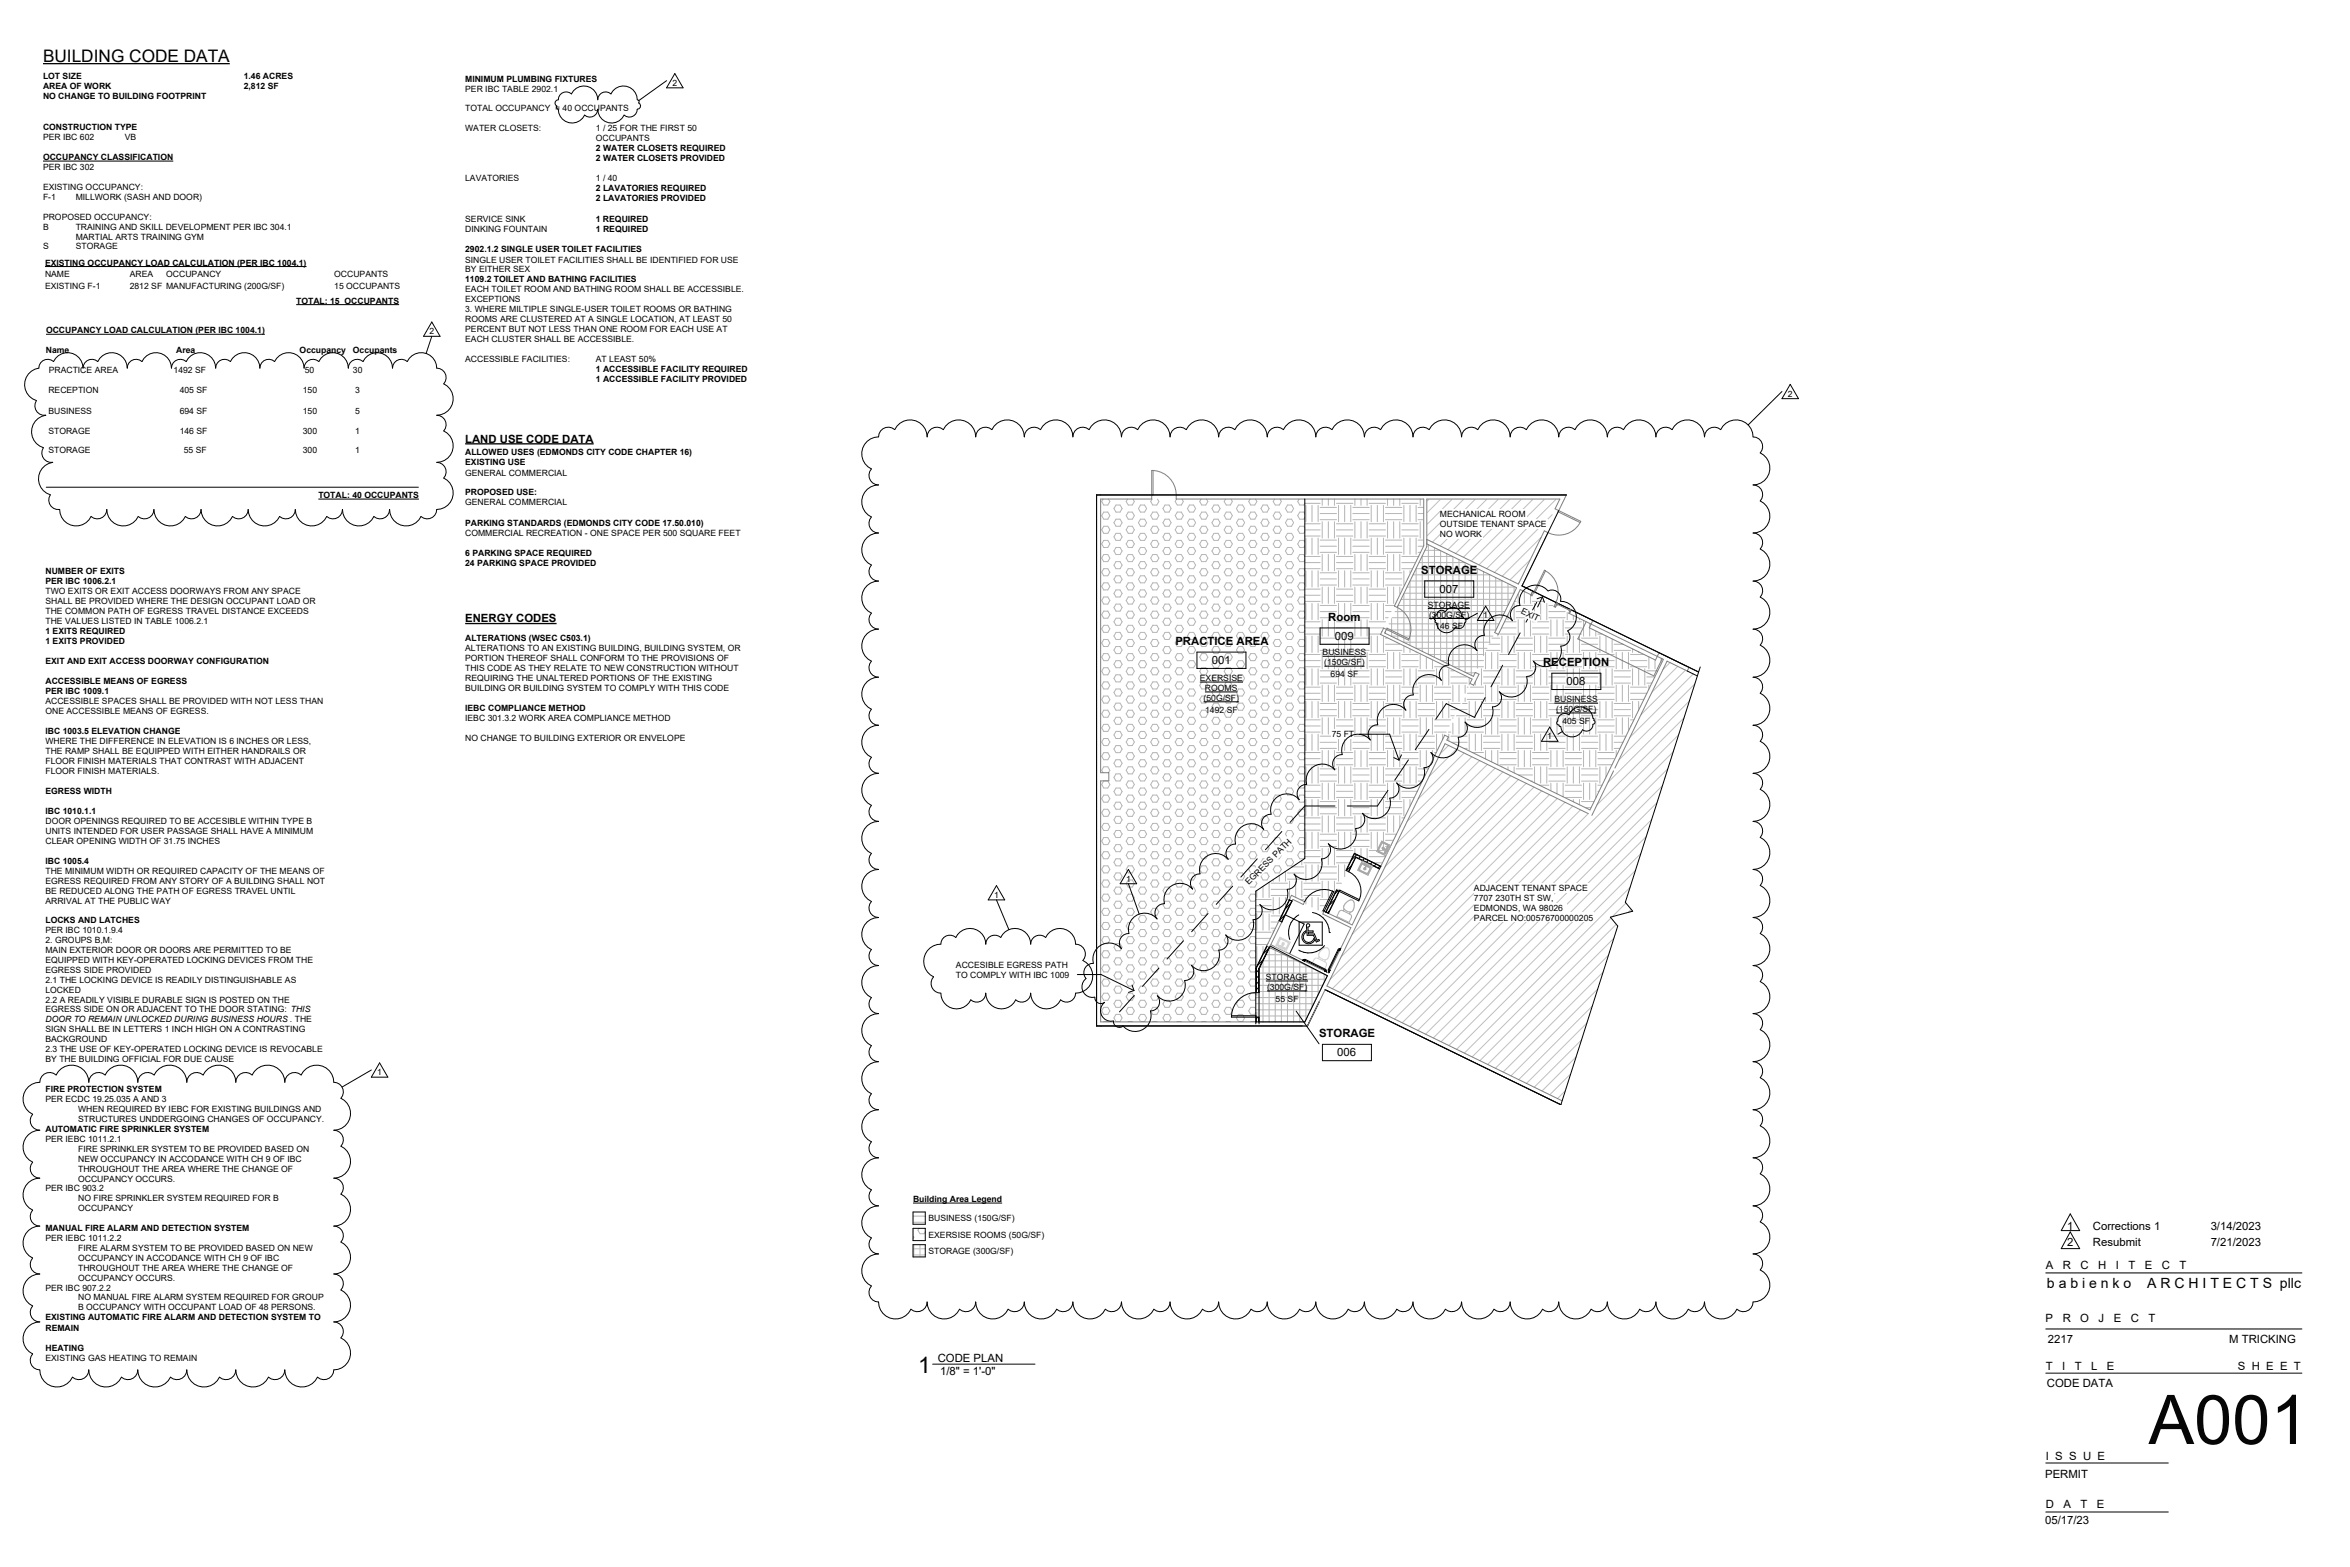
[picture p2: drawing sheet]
<svg xmlns="http://www.w3.org/2000/svg" width="914mm" height="610mm" viewBox="0 0 914 610" stroke-linecap="round" stroke-linejoin="round" font-family="sans-serif">
<defs><g id="words">
<text font-size="26.7" x="836.1" y="561.7">A001</text>
<text font-size="8.8" x="357.3" y="534.1">1</text>
<text font-size="6.7" x="16.7" y="24.1">BUILDING CODE DATA</text>
<g font-size="5.5">
<text x="796.6" y="501.2">b a b i e n k o</text>
<text x="835.5" y="501.2">A R C H I T E C T S pllc</text>
</g>
<g font-size="4.4">
<text x="181" y="172.2">LAND USE CODE DATA</text>
<text x="553.1" y="223.3">STORAGE</text>
<text x="560.2" y="230.5">007</text>
<text x="181" y="242.1">ENERGY CODES</text>
<text x="516.9" y="241.6">Room</text>
<text x="457.4" y="251">PRACTICE AREA</text>
<text x="519.4" y="248.8">009</text>
<text x="471.5" y="258.2">001</text>
<text x="600.5" y="259.2">RECEPTION</text>
<text x="609.6" y="266.4">008</text>
<text x="513.3" y="403.6">STORAGE</text>
<text x="520.4" y="410.8">006</text>
<text x="804.4" y="478.5">1</text>
<text x="814.5" y="478.5">Corrections 1</text>
<text x="860.3" y="478.5">3/14/2023</text>
<text x="804.4" y="484.6">2</text>
<text x="814.5" y="484.6">Resubmit</text>
<text x="860.3" y="484.6">7/21/2023</text>
<text x="796.1" y="493.8">A</text>
<text x="802.7" y="493.8">R</text>
<text x="809.6" y="493.8">C</text>
<text x="816.5" y="493.8">H</text>
<text x="823.3" y="493.8">I</text>
<text x="828.2" y="493.8">T</text>
<text x="834.6" y="493.8">E</text>
<text x="841.2" y="493.8">C</text>
<text x="848.1" y="493.8">T</text>
<text x="796" y="514.3">P</text>
<text x="802.7" y="514.3">R</text>
<text x="809.5" y="514.3">O</text>
<text x="816.7" y="514.3">J</text>
<text x="822.5" y="514.3">E</text>
<text x="829.2" y="514.3">C</text>
<text x="836" y="514.3">T</text>
<text x="796.9" y="522.4">2217</text>
<text x="867.5" y="522.6">M TRICKING</text>
<text x="364.9" y="529.8">CODE PLAN</text>
<text x="796.1" y="532.8">T</text>
<text x="802.5" y="532.8">I</text>
<text x="807.4" y="532.8">T</text>
<text x="813.8" y="532.8">L</text>
<text x="819.9" y="532.8">E</text>
<text x="870.8" y="532.8">S H E E T</text>
<text x="365.9" y="534.9">1/8&quot; = 1'-0&quot;</text>
<text x="796.5" y="539.6">CODE DATA</text>
<text x="796.1" y="567.9">I S S U E</text>
<text x="795.8" y="574.9">PERMIT</text>
<text x="796.1" y="586.8">D</text>
<text x="803" y="586.8">A</text>
<text x="809.6" y="586.8">T</text>
<text x="816" y="586.8">E</text>
<text x="795.8" y="592.8">05/17/23</text>
</g>
<g font-size="3.4">
<text x="16.7" y="30.6">LOT SIZE</text>
<text x="16.7" y="34.6">AREA OF WORK</text>
<text x="94.9" y="30.6">1.46 ACRES</text>
<text x="94.9" y="34.6">2,812 SF</text>
<text x="181" y="31.7">MINIMUM PLUMBING FIXTURES</text>
<text x="181" y="35.7">PER IBC TABLE 2902.1</text>
<text x="261.7" y="33.3">2</text>
<text x="16.7" y="38.6">NO CHANGE TO BUILDING FOOTPRINT</text>
<text x="181" y="43.3">TOTAL OCCUPANCY = 40 OCCUPANTS</text>
<text x="16.7" y="50.5">CONSTRUCTION TYPE</text>
<text x="181" y="51">WATER CLOSETS:</text>
<text x="231.9" y="51">1 / 25 FOR THE FIRST 50</text>
<text x="16.7" y="54.4">PER IBC 602</text>
<text x="48.5" y="54.4">VB</text>
<text x="231.9" y="54.9">OCCUPANTS</text>
<text x="231.9" y="58.8">2 WATER CLOSETS REQUIRED</text>
<text x="16.7" y="62.3">OCCUPANCY CLASSIFICATION</text>
<text x="231.9" y="62.7">2 WATER CLOSETS PROVIDED</text>
<text x="16.7" y="66.2">PER IBC 302</text>
<text x="181" y="70.5">LAVATORIES</text>
<text x="231.9" y="70.5">1 / 40</text>
<text x="16.7" y="74">EXISTING OCCUPANCY:</text>
<text x="16.7" y="77.9">F-1</text>
<text x="29.4" y="77.9">MILLWORK (SASH AND DOOR)</text>
<text x="231.9" y="74.4">2 LAVATORIES REQUIRED</text>
<text x="231.9" y="78.4">2 LAVATORIES PROVIDED</text>
<text x="16.7" y="85.5">PROPOSED OCCUPANCY:</text>
<text x="16.7" y="89.4">B</text>
<text x="29.4" y="89.4">TRAINING AND SKILL DEVELOPMENT PER IBC 304.1</text>
<text x="181" y="86.3">SERVICE SINK</text>
<text x="231.9" y="86.3">1</text>
<text x="234.6" y="86.3">REQUIRED</text>
<text x="29.4" y="93.2">MARTIAL ARTS TRAINING GYM</text>
<text x="181" y="90.3">DINKING FOUNTAIN</text>
<text x="231.9" y="90.3">1 REQUIRED</text>
<text x="16.7" y="97.1">S</text>
<text x="29.4" y="97.1">STORAGE</text>
<text x="181" y="98.2">2902.1.2 SINGLE USER TOILET FACILITIES</text>
<text x="17.5" y="103.3">EXISTING OCCUPANCY LOAD CALCULATION (PER IBC 1004.1)</text>
<text x="17.5" y="107.9">NAME</text>
<text x="50.5" y="107.9">AREA</text>
<text x="64.7" y="107.9">OCCUPANCY</text>
<text x="130.1" y="107.9">OCCUPANTS</text>
<text x="181" y="102.1">SINGLE USER TOILET FACILITIES SHALL BE IDENTIFIED FOR USE</text>
<text x="181" y="106">BY EITHER SEX</text>
<text x="17.5" y="112.5">EXISTING F-1</text>
<text x="50.5" y="112.5">2812 SF</text>
<text x="64.6" y="112.5">MANUFACTURING (200G/SF)</text>
<text x="130.1" y="112.5">15 OCCUPANTS</text>
<text x="181" y="109.9">1109.2 TOILET AND BATHING FACILITIES</text>
<text x="181" y="113.8">EACH TOILET ROOM AND BATHING ROOM SHALL BE ACCESSIBLE.</text>
<text x="115.3" y="118.1">TOTAL: 15 OCCUPANTS</text>
<text x="181" y="117.6">EXCEPTIONS</text>
<text x="181" y="121.5">3. WHERE MILTIPLE SINGLE-USER TOILET ROOMS OR BATHING</text>
<text x="181" y="125.3">ROOMS ARE CLUSTERED AT A SINGLE LOCATION, AT LEAST 50</text>
<text x="17.9" y="129.7">OCCUPANCY LOAD CALCULATION (PER IBC 1004.1)</text>
<text x="167.1" y="130">2</text>
<text x="181" y="129.1">PERCENT BUT NOT LESS THAN ONE ROOM FOR EACH USE AT</text>
<text x="17.8" y="137.3">Name</text>
<text x="68.6" y="137.3">Area</text>
<text x="116.6" y="137.3">Occupancy</text>
<text x="137.3" y="137.3">Occupants</text>
<text x="181" y="133">EACH CLUSTER SHALL BE ACCESSIBLE.</text>
<text x="181" y="140.7">ACCESSIBLE FACILITIES:</text>
<text x="231.9" y="140.7">AT LEAST 50%</text>
<text x="19" y="145">PRACTICE AREA</text>
<text x="67.5" y="145">1492 SF</text>
<text x="118.6" y="145">50</text>
<text x="137.4" y="145">30</text>
<text x="231.9" y="144.6">1 ACCESSIBLE FACILITY REQUIRED</text>
<text x="231.9" y="148.5">1 ACCESSIBLE FACILITY PROVIDED</text>
<text x="18.8" y="153">RECEPTION</text>
<text x="69.9" y="153">405 SF</text>
<text x="117.8" y="153">150</text>
<text x="138.2" y="153">3</text>
<text x="695.7" y="154.3">2</text>
<text x="18.8" y="161">BUSINESS</text>
<text x="69.9" y="161">694 SF</text>
<text x="117.8" y="161">150</text>
<text x="138.2" y="161">5</text>
<text x="18.8" y="168.8">STORAGE</text>
<text x="69.9" y="168.8">146 SF</text>
<text x="117.8" y="168.8">300</text>
<text x="138.2" y="168.8">1</text>
<text x="18.8" y="176.3">STORAGE</text>
<text x="71.5" y="176.3">55 SF</text>
<text x="117.8" y="176.3">300</text>
<text x="138.2" y="176.3">1</text>
<text x="181" y="177.1">ALLOWED USES (EDMONDS CITY CODE CHAPTER 16)</text>
<text x="181" y="181.1">EXISTING USE</text>
<text x="181" y="185">GENERAL COMMERCIAL</text>
<text x="123.9" y="193.8">TOTAL: 40 OCCUPANTS</text>
<text x="181" y="192.7">PROPOSED USE:</text>
<text x="181" y="196.6">GENERAL COMMERCIAL</text>
<text x="560.3" y="201.1">MECHANICAL ROOM</text>
<text x="181" y="204.5">PARKING STANDARDS (EDMONDS CITY CODE 17.50.010)</text>
<text x="181" y="208.4">COMMERCIAL RECREATION - ONE SPACE PER 500 SQUARE FEET</text>
<text x="560.3" y="204.9">OUTSIDE TENANT SPACE</text>
<text x="560.3" y="208.7">NO WORK</text>
<text x="181" y="216.2">6 PARKING SPACE REQUIRED</text>
<text x="181" y="220.1">24 PARKING SPACE PROVIDED</text>
<text x="17.7" y="223.2">NUMBER OF EXITS</text>
<text x="17.7" y="227.2">PER IBC 1006.2.1</text>
<text x="17.7" y="231.1">TWO EXITS OR EXIT ACCESS DOORWAYS FROM ANY SPACE</text>
<text x="17.7" y="235">SHALL BE PROVIDED WHERE THE DESIGN OCCUPANT LOAD OR</text>
<text x="17.7" y="238.8">THE COMMON PATH OF EGRESS TRAVEL DISTANCE EXCEEDS</text>
<text x="555.6" y="236.4">STORAGE</text>
<text x="591.7" y="238.6" transform="rotate(26 591.7 238.6)">EXIT</text>
<text x="17.7" y="242.6">THE VALUES LISTED IN TABLE 1006.2.1</text>
<text x="556.1" y="240.2">(300G/SF)</text>
<text x="558.5" y="244.8">146 SF</text>
<text x="577.2" y="240.5">1</text>
<text x="17.7" y="246.5">1 EXITS REQUIRED</text>
<text x="17.7" y="250.5">1 EXITS PROVIDED</text>
<text x="181" y="249.4">ALTERATIONS (WSEC C503.1)</text>
<text x="181" y="253.3">ALTERATIONS TO AN EXISTING BUILDING, BUILDING SYSTEM, OR</text>
<text x="181" y="257.2">PORTION THEREOF SHALL CONFORM TO THE PROVISIONS OF</text>
<text x="514.7" y="254.9">BUSINESS</text>
<text x="17.7" y="258.3">EXIT AND EXIT ACCESS DOORWAY CONFIGURATION</text>
<text x="181" y="261">THIS CODE AS THEY RELATE TO NEW CONSTRUCTION WITHOUT</text>
<text x="515.3" y="258.8">(150G/SF)</text>
<text x="517.8" y="263.4">694 SF</text>
<text x="17.7" y="266.1">ACCESSIBLE MEANS OF EGRESS</text>
<text x="181" y="264.8">REQUIRING THE UNALTERED PORTIONS OF THE EXISTING</text>
<text x="181" y="268.7">BUILDING OR BUILDING SYSTEM TO COMPLY WITH THIS CODE</text>
<text x="466.9" y="265">EXERSISE</text>
<text x="468.9" y="268.8">ROOMS</text>
<text x="17.7" y="270.1">PER IBC 1009.1</text>
<text x="17.7" y="274">ACCESSIBLE SPACES SHALL BE PROVIDED WITH NOT LESS THAN</text>
<text x="468.4" y="272.7">(50G/SF)</text>
<text x="604.9" y="273.2">BUSINESS</text>
<text x="17.7" y="277.9">ONE ACCESSIBLE MEANS OF EGRESS.</text>
<text x="181" y="276.6">IEBC COMPLIANCE METHOD</text>
<text x="181" y="280.5">IEBC 301.3.2 WORK AREA COMPLIANCE METHOD</text>
<text x="469" y="277.2">1492 SF</text>
<text x="605.5" y="277">(150G/SF)</text>
<text x="608" y="281.6">405 SF</text>
<text x="17.7" y="285.6">IBC 1003.5 ELEVATION CHANGE</text>
<text x="518.2" y="286.8">75 FT</text>
<text x="602.1" y="287.6">1</text>
<text x="17.7" y="289.5">WHERE THE DIFFERENCE IN ELEVATION IS 6 INCHES OR LESS,</text>
<text x="17.7" y="293.4">THE RAMP SHALL BE EQUIPPED WITH EITHER HANDRAILS OR</text>
<text x="181" y="288.1">NO CHANGE TO BUILDING EXTERIOR OR ENVELOPE</text>
<text x="17.7" y="297.2">FLOOR FINISH MATERIALS THAT CONTRAST WITH ADJACENT</text>
<text x="17.7" y="301">FLOOR FINISH MATERIALS.</text>
<text x="17.7" y="308.8">EGRESS WIDTH</text>
<text x="17.7" y="316.6">IBC 1010.1.1</text>
<text x="17.7" y="320.5">DOOR OPENINGS REQUIRED TO BE ACCESIBLE WITHIN TYPE B</text>
<text x="17.7" y="324.3">UNITS INTENDED FOR USER PASSAGE SHALL HAVE A MINIMUM</text>
<text x="17.7" y="328.2">CLEAR OPENING WIDTH OF 31.75 INCHES</text>
<text x="17.7" y="336.1">IBC 1005.4</text>
<text x="17.7" y="340">THE MINIMUM WIDTH OR REQUIRED CAPACITY OF THE MEANS OF</text>
<text x="17.7" y="343.8">EGRESS REQUIRED FROM ANY STORY OF A BUILDING SHALL NOT</text>
<text x="17.7" y="347.6">BE REDUCED ALONG THE PATH OF EGRESS TRAVEL UNTIL</text>
<text x="438.2" y="343">1</text>
<text x="486" y="344.5" transform="rotate(-45 486 344.5)">EGRESS PATH</text>
<text x="573.6" y="346.6">ADJACENT TENANT SPACE</text>
<text x="17.7" y="351.5">ARRIVAL AT THE PUBLIC WAY</text>
<text x="386.8" y="349.3">1</text>
<text x="573.6" y="350.4">7707 230TH ST SW,</text>
<text x="17.7" y="359.2">LOCKS AND LATCHES</text>
<text x="573.6" y="354.3">EDMONDS, WA 98026</text>
<text x="573.6" y="358.1">PARCEL NO:00576700000205</text>
<text x="17.7" y="363.1">PER IBC 1010.1.9.4</text>
<text x="17.7" y="367">2. GROUPS B,M:</text>
<text x="17.7" y="370.8">MAIN EXTERIOR DOOR OR DOORS ARE PERMITTED TO BE</text>
<text x="17.7" y="374.7">EQUIPPED WITH KEY-OPERATED LOCKING DEVICES FROM THE</text>
<text x="372" y="376.5">ACCESIBLE EGRESS PATH</text>
<text x="17.7" y="378.5">EGRESS SIDE PROVIDED</text>
<text x="17.7" y="382.3">2.1 THE LOCKING DEVICE IS READILY DISTINGUISHABLE AS</text>
<text x="372" y="380.3">TO COMPLY WITH IBC 1009</text>
<text x="492.6" y="381.3">STORAGE</text>
<text x="17.7" y="386.2">LOCKED</text>
<text x="493.1" y="385.1">(300G/SF)</text>
<text x="496.4" y="389.7">55 SF</text>
<text x="17.7" y="390">2.2 A READILY VISIBLE DURABLE SIGN IS POSTED ON THE</text>
<text x="17.7" y="393.9">EGRESS SIDE ON OR ADJACENT TO THE DOOR STATING: THIS</text>
<text x="17.7" y="397.7">DOOR TO REMAIN UNLOCKED DURING BUSINESS HOURS . THE</text>
<text x="17.7" y="401.5">SIGN SHALL BE IN LETTERS 1 INCH HIGH ON A CONTRASTING</text>
<text x="17.7" y="405.4">BACKGROUND</text>
<text x="17.7" y="409.2">2.3 THE USE OF KEY-OPERATED LOCKING DEVICE IS REVOCABLE</text>
<text x="17.7" y="413.1">BY THE BUILDING OFFICIAL FOR DUE CAUSE</text>
<text x="146.8" y="418.2">1</text>
<text x="17.7" y="424.9">FIRE PROTECTION SYSTEM</text>
<text x="17.7" y="428.8">PER ECDC 19.25.035 A AND 3</text>
<text x="30.4" y="432.7">WHEN REQUIRED BY IEBC FOR EXISTING BUILDINGS AND</text>
<text x="30.4" y="436.5">STRUCTURES UNDDERGOING CHANGES OF OCCUPANCY.</text>
<text x="17.7" y="440.4">AUTOMATIC FIRE SPRINKLER SYSTEM</text>
<text x="17.7" y="444.3">PER IEBC 1011.2.1</text>
<text x="30.4" y="448.2">FIRE SPRINKLER SYSTEM TO BE PROVIDED BASED ON</text>
<text x="30.4" y="452">NEW OCCUPANCY IN ACCODANCE WITH CH 9 OF IBC</text>
<text x="30.4" y="455.8">THROUGHOUT THE AREA WHERE THE CHANGE OF</text>
<text x="30.4" y="459.7">OCCUPANCY OCCURS.</text>
<text x="17.7" y="463.5">PER IBC 903.2</text>
<text x="30.4" y="467.4">NO FIRE SPRINKLER SYSTEM REQUIRED FOR B</text>
<text x="355.3" y="467.6">Building Area Legend</text>
<text x="30.4" y="471.2">OCCUPANCY</text>
<text x="17.7" y="478.9">MANUAL FIRE ALARM AND DETECTION SYSTEM</text>
<text x="361.3" y="475.1">BUSINESS (150G/SF)</text>
<text x="17.7" y="482.8">PER IEBC 1011.2.2</text>
<text x="361.3" y="481.5">EXERSISE ROOMS (50G/SF)</text>
<text x="30.4" y="486.7">FIRE ALARM SYSTEM TO BE PROVIDED BASED ON NEW</text>
<text x="30.4" y="490.5">OCCUPANCY IN ACCODANCE WITH CH 9 OF IBC</text>
<text x="361.3" y="487.8">STORAGE (300G/SF)</text>
<text x="30.4" y="494.4">THROUGHOUT THE AREA WHERE THE CHANGE OF</text>
<text x="17.7" y="502">PER IBC 907.2.2</text>
<text x="30.4" y="498.2">OCCUPANCY OCCURS.</text>
<text x="30.4" y="505.9">NO MANUAL FIRE ALARM SYSTEM REQUIRED FOR GROUP</text>
<text x="30.4" y="509.7">B OCCUPANCY WITH OCCUPANT LOAD OF 48 PERSONS.</text>
<text x="17.7" y="513.6">EXISTING AUTOMATIC FIRE ALARM AND DETECTION SYSTEM TO</text>
<text x="17.7" y="517.6">REMAIN</text>
<text x="17.7" y="525.4">HEATING</text>
<text x="17.7" y="529.3">EXISTING GAS HEATING TO REMAIN</text>
</g>
</g></defs>
<g fill="none" stroke="#808080" stroke-width=".39">
<path d="M525.2 338.2h.1M526.1 336.3l.1 .1M526.5 333.1h.1M526.6 335.2h.1M527.2 332.1h.1M528.9 333h.1M531.3 334.1h.2M499.7 356.5h.2M500 356.1v.1M500.5 355h.1M501.5 350.6v.1M517.2 354.5h.2"/>
<path d="M518.1 350.4h.1M519.1 348.4h.1M488.7 378.9h.2M489.8 379.9h.1M490.5 373.1l-.1 .3M490.6 372.8h.2M490.8 374.8h.1M491.9 372.7l-.2 .3M492.6 368.7h.2M488.7 380.9h.2M488.7 384h.2M488.9 383.7h.1"/>
<path d="M489.8 382.9h.1M489.8 397.5h.1M489.9 385.5h.1M489.9 396.5v.1"/>
</g>
<g fill="none" stroke="#000" stroke-width=".39">
<path d="M16.7 62.7h50.7M18 189.5h144.8M507.8 194.1v139.9l-19.1 12.7v51.6M606.6 198.6l-14.3 29.3 4.6 2.3M609.5 192.6h-182.8v206.5h82.1l4.6-9.4M597.4 230.4l63.6 31M598 234.3l-4.2 7.7M584.7 258.8l-4.5 8.4M591.6 246.2l-4.6 8.4M661.6 259.5l-29.1 91.5 2.9 3.5-8.7 2.3 2.8 3.5-22.1 69.5M577.9 271.4l-4.1 7.7-11-5.4-4.1 6.1M656.6 261l3.9 2"/>
<path d="M548.1 295.6l-5.3 7.9M556.1 283.7l-5.4 8M519.5 313.5h-11.7l-5.8 6.4M540.1 307.5l-4.1 6h-11.7M489.2 334.1l-6.3 7.1M498.8 323.5l-6.4 7.1M524.9 339.1a8.5 8.5 0 0 1 4.1 10.9M525.8 336.9l-1.8 1.8M527 331.9l10.3 5.1-.5 1-9.2-4.5-2.7 5.6-1.1-.5zM527.9 332.5l-2 2M529.4 333.3l-.7 .7M530.9 334l-.7 .7"/>
<path d="M532.4 334.7l-.7 .7M534 335.5l-.7 .7M535.5 336.2l-.7 .7M536.9 337.9l-9.4-4.5-2.8 5.7M537 336.9l-.7 .7M537.3 337.1l-10.2-5-3.2 6.6M470.1 355.4l-6.4 7.1M479.7 344.7l-6.4 7.1M500 355.9l-2 2M500.4 356l7.1 3.5-5.6 11.4M501.7 350l1.1 .5-4 8.1-1-.5zM501.8 350.1l-3.9 8.1"/>
<path d="M502.2 351.5l-2 2M502.7 350.5l-4 8.1M505.4 355.9a7.8 7.8 0 0 0-3.5 9.6M510.7 355a7.9 7.9 0 0 1 6.6 7.8M517.3 354.4l-.8 .7M518.5 346.7a8.5 8.5 0 0 0-10.8 4.1M518.5 346.7l.5 .2-3.7 7.6-.5-.2zM519.4 350l-2 2M520.1 346.2l8.7 4.3 .2-.5-7.6-3.7-4.4 9-1.1-.5zM520.2 346.3l-4.2 8.6M520.7 346.5l-1.2 1.1M521 346.7l-4.2 8.6"/>
<path d="M451 376.6l-6.4 7.1M460.5 366l-6.3 7.1M489.8 377.4l-.9 .9M489.8 379.6l-.9 .9M491.5 373.5l-2 2M492.9 368.1l-4.2 8.5v9.6M493 368.1l-4.1 8.5v9.6M493.6 369.1l-2 2M493.9 368.5l-4.1 8.4v9.3M507 373.6l.6 .3M507 373.6h.1M507 373.5v.1"/>
<path d="M507 373.5h.1M507.1 373.5l.5 .3M507.1 373.5h.1M507.2 373.5h-.1M507.2 373.5h.1M507.2 373.5l.8-.2 7.8 3.8 .3 .8M507.5 373.7l.4-.1 7.8 3.8 .1 .3M507.6 373.7h.1M507.6 373.8h.1M507.7 373.9h-.1M515.4 367.9a7.8 7.8 0 0 1-10 1.7M515.5 377.8l.7 .3"/>
<path d="M515.6 377.7l-.1 .1M515.6 377.7h.1M515.6 377.7l.6 .3M515.7 377.7h-.1M515.7 377.7h.1M515.7 377.7l.5 .2M515.8 377.7h-.1M515.8 377.7h.1M516.1 377.9h.1M516.2 377.9h.1M516.2 378h.1M516.2 378.1h.1"/>
<path d="M517.2 378h.1M517.2 378.1h.1M517.2 378.2h.1M517.3 362.8h.1M517.3 377.6l-.1 .4M517.3 377.6h.1M517.4 377.6h.1M517.4 377.5v.1M517.4 377.5h.1M517.5 377.5h.1M517.5 377.5l-.3 .7M517.5 377.5l-.3 .6"/>
<path d="M521.3 369.4h.1M521.3 369.4v.1M521.4 369.5h.1M521.4 369.4l-.4 .1-3.8 7.8 .1 .3M521.4 369.6h.1M521.5 369.1l-.8 .2-3.8 7.9 .3 .7M521.5 369l-.2 .4M521.5 369h.1M521.6 369h.1M521.7 368.9l-.1 .1M521.7 368.9l-.3 .7M521.7 368.9h.1"/>
<path d="M441.4 387.3l-5.8 6.4M479.2 395.2h9.5v2.3h19.1l8.7-17.9-22.2-11.6-4.4 8.9v21.4M479.2 395.2v.5h10.7M488.7 386.1a9.6 9.6 0 0 0-9.5 9.1M488.7 386.2h1.2M488.9 395.7v1.8M489.5 395.7l-.6 .6M489.8 381.9l-.9 .9M489.8 384.1l-.9 .9M489.8 395.7v1.8M515.7 385l91.7 44.8"/>
</g>
<g fill="none" stroke="#b5b5b5" stroke-width=".39">
<path d="M429.3 194.1l-.6 1 .8 1.4h1.6l.8-1.4-.6-1M429.5 199.2h1.6l.8 1.4-.8 1.4h-1.6l-.8-1.4zM434.3 196.5h1.6l.8 1.3-.8 1.4h-1.6l-.8-1.4zM438.8 194.1l-.5 1 .7 1.4h1.6l.8-1.4-.5-1M439 199.2h1.6l.8 1.4-.8 1.4h-1.6l-.7-1.4zM443.8 196.5h1.6l.8 1.3-.8 1.4h-1.6l-.8-1.4zM448.3 194.1l-.5 1 .8 1.4h1.6l.8-1.4-.6-1M448.6 199.2h1.6l.8 1.4-.8 1.4h-1.6l-.8-1.4zM453.3 196.5h1.6l.8 1.3-.8 1.4h-1.6l-.7-1.4zM457.9 194.1l-.6 1 .8 1.4h1.6l.8-1.4-.6-1M458.1 199.2h1.6l.8 1.4-.8 1.4h-1.6l-.8-1.4zM462.9 196.5h1.6l.8 1.3-.8 1.4h-1.6l-.8-1.4z"/>
<path d="M467.4 194.1l-.5 1 .7 1.4h1.6l.8-1.4-.5-1M467.6 199.2h1.6l.8 1.4-.8 1.4h-1.6l-.7-1.4zM472.4 196.5h1.6l.8 1.3-.8 1.4h-1.6l-.8-1.4zM476.9 194.1l-.5 1 .8 1.4h1.6l.8-1.4-.6-1M477.2 199.2h1.6l.8 1.4-.8 1.4h-1.6l-.8-1.4zM481.9 196.5h1.6l.8 1.3-.8 1.4h-1.6l-.7-1.4zM486.5 194.1l-.6 1 .8 1.4h1.6l.8-1.4-.5-1M486.7 199.2h1.6l.8 1.4-.8 1.4h-1.6l-.8-1.4zM491.5 196.5h1.6l.8 1.3-.8 1.4h-1.6l-.8-1.4zM496 194.1l-.5 1 .8 1.4h1.5l.8-1.4-.5-1M496.3 199.2h1.5l.8 1.4-.8 1.4h-1.5l-.8-1.4zM501 196.5h1.6l.8 1.3-.8 1.4h-1.6l-.8-1.4z"/>
<path d="M505.5 194.1l-.5 1 .8 1.4h1.6l.4-.7h5.9M507.6 194.1l.2 .3M507.8 199.9l-.4-.7h-1.6l-.8 1.4 .8 1.4h1.6l.4-.7M508.2 196.6v6.4M510.6 196.6v6.4M512.9 196.6v6.4M513.7 199.8h6.4M513.7 197.4h6.4M514.5 194.1v2.5M516.9 194.1v2.5M519.3 194.1v2.5M520.1 195.8h6.3"/>
<path d="M520.9 196.6v6.4M523.3 196.6v6.4M525.6 196.6v6.4M526.4 199.8h6.4M526.4 197.4h6.4M527.2 194.1v2.5M529.6 194.1v2.5M532 194.1v2.5M532.8 195.8h6.4M533.6 196.6v6.4M536 196.6v6.4M538.4 196.6v6.4"/>
<path d="M539.2 199.8h6.3M539.2 197.4h6.3M540 194.1v2.5M542.3 194.1v2.5M544.7 194.1v2.5M545.5 195.8h6.4M546.3 196.6v6.4M548.7 196.6v6.4M551.1 196.6v6.4M551.9 199.8h1.9M551.9 197.4h1.9M552.7 194.1v2.5"/>
<path d="M429.5 204.7h1.6l.8 1.4-.8 1.4h-1.6l-.8-1.4zM429.5 210.2h1.6l.8 1.4-.8 1.4h-1.6l-.8-1.4zM429.5 215.7h1.6l.8 1.4-.8 1.4h-1.6l-.8-1.4zM434.3 202h1.6l.8 1.3-.8 1.4h-1.6l-.8-1.4zM434.3 207.5h1.6l.8 1.4-.8 1.3h-1.6l-.8-1.3zM434.3 213h1.6l.8 1.4-.8 1.3h-1.6l-.8-1.3zM434.3 218.5h1.6l.8 1.4-.8 1.3h-1.6l-.8-1.3zM439 204.7h1.6l.8 1.4-.8 1.4h-1.6l-.7-1.4zM439 210.2h1.6l.8 1.4-.8 1.4h-1.6l-.7-1.4zM439 215.7h1.6l.8 1.4-.8 1.4h-1.6l-.7-1.4zM443.8 202h1.6l.8 1.3-.8 1.4h-1.6l-.8-1.4zM443.8 207.5h1.6l.8 1.4-.8 1.3h-1.6l-.8-1.3z"/>
<path d="M443.8 213h1.6l.8 1.4-.8 1.3h-1.6l-.8-1.3zM443.8 218.5h1.6l.8 1.4-.8 1.3h-1.6l-.8-1.3zM448.6 204.7h1.6l.8 1.4-.8 1.4h-1.6l-.8-1.4zM448.6 210.2h1.6l.8 1.4-.8 1.4h-1.6l-.8-1.4zM448.6 215.7h1.6l.8 1.4-.8 1.4h-1.6l-.8-1.4zM453.3 202h1.6l.8 1.3-.8 1.4h-1.6l-.7-1.4zM453.3 207.5h1.6l.8 1.4-.8 1.3h-1.6l-.7-1.3zM453.3 213h1.6l.8 1.4-.8 1.3h-1.6l-.7-1.3zM453.3 218.5h1.6l.8 1.4-.8 1.3h-1.6l-.7-1.3zM458.1 204.7h1.6l.8 1.4-.8 1.4h-1.6l-.8-1.4zM458.1 210.2h1.6l.8 1.4-.8 1.4h-1.6l-.8-1.4zM458.1 215.7h1.6l.8 1.4-.8 1.4h-1.6l-.8-1.4z"/>
<path d="M462.9 202h1.6l.8 1.3-.8 1.4h-1.6l-.8-1.4zM462.9 207.5h1.6l.8 1.4-.8 1.3h-1.6l-.8-1.3zM462.9 213h1.6l.8 1.4-.8 1.3h-1.6l-.8-1.3zM462.9 218.5h1.6l.8 1.4-.8 1.3h-1.6l-.8-1.3zM467.6 204.7h1.6l.8 1.4-.8 1.4h-1.6l-.7-1.4zM467.6 210.2h1.6l.8 1.4-.8 1.4h-1.6l-.7-1.4zM467.6 215.7h1.6l.8 1.4-.8 1.4h-1.6l-.7-1.4zM472.4 202h1.6l.8 1.3-.8 1.4h-1.6l-.8-1.4zM472.4 207.5h1.6l.8 1.4-.8 1.3h-1.6l-.8-1.3zM472.4 213h1.6l.8 1.4-.8 1.3h-1.6l-.8-1.3zM472.4 218.5h1.6l.8 1.4-.8 1.3h-1.6l-.8-1.3zM477.2 204.7h1.6l.8 1.4-.8 1.4h-1.6l-.8-1.4z"/>
<path d="M477.2 210.2h1.6l.8 1.4-.8 1.4h-1.6l-.8-1.4zM477.2 215.7h1.6l.8 1.4-.8 1.4h-1.6l-.8-1.4zM481.9 202h1.6l.8 1.3-.8 1.4h-1.6l-.7-1.4zM481.9 207.5h1.6l.8 1.4-.8 1.3h-1.6l-.7-1.3zM481.9 213h1.6l.8 1.4-.8 1.3h-1.6l-.7-1.3zM481.9 218.5h1.6l.8 1.4-.8 1.3h-1.6l-.7-1.3zM486.7 204.7h1.6l.8 1.4-.8 1.4h-1.6l-.8-1.4zM486.7 210.2h1.6l.8 1.4-.8 1.4h-1.6l-.8-1.4zM486.7 215.7h1.6l.8 1.4-.8 1.4h-1.6l-.8-1.4zM491.5 202h1.6l.8 1.3-.8 1.4h-1.6l-.8-1.4zM491.5 207.5h1.6l.8 1.4-.8 1.3h-1.6l-.8-1.3zM491.5 213h1.6l.8 1.4-.8 1.3h-1.6l-.8-1.3z"/>
<path d="M491.5 218.5h1.6l.8 1.4-.8 1.3h-1.6l-.8-1.3zM496.3 204.7h1.5l.8 1.4-.8 1.4h-1.5l-.8-1.4zM496.3 210.2h1.5l.8 1.4-.8 1.4h-1.5l-.8-1.4zM496.3 215.7h1.5l.8 1.4-.8 1.4h-1.5l-.8-1.4zM501 202h1.6l.8 1.3-.8 1.4h-1.6l-.8-1.4zM501 207.5h1.6l.8 1.4-.8 1.3h-1.6l-.8-1.3zM501 213h1.6l.8 1.4-.8 1.3h-1.6l-.8-1.3zM501 218.5h1.6l.8 1.4-.8 1.3h-1.6l-.8-1.3zM507.8 205.4l-.4-.7h-1.6l-.8 1.4 .8 1.4h1.6l.4-.7M507.8 210.9l-.4-.7h-1.6l-.8 1.4 .8 1.4h1.6l.4-.7M507.8 216.4l-.4-.7h-1.6l-.8 1.4 .8 1.4h1.6l.4-.7M507.8 216.5h5.9"/>
<path d="M507.8 218.9h5.9M507.8 208.5h5.9M507.8 206.1h5.9M507.8 203.8h5.9M508.2 209.3v6.4M510.6 209.3v6.4M512.9 209.3v6.4M513.7 202.2h6.4M513.7 214.9h6.4M513.7 212.5h6.4M513.7 210.1h6.4M514.5 203v6.3"/>
<path d="M514.5 215.7v6.3M516.9 203v6.3M516.9 215.7v6.3M519.3 203v6.3M519.3 215.7v6.3M520.1 216.5h6.3M520.1 218.9h6.3M520.1 208.5h6.3M520.1 206.1h6.3M520.1 203.8h6.3M520.9 209.3v6.4M523.3 209.3v6.4"/>
<path d="M525.6 209.3v6.4M526.4 202.2h6.4M526.4 214.9h6.4M526.4 212.5h6.4M526.4 210.1h6.4M527.2 203v6.3M527.2 215.7v6.3M529.6 203v6.3M529.6 215.7v6.3M532 203v6.3M532 215.7v6.3M532.8 216.5h6.4"/>
<path d="M532.8 218.9h6.4M532.8 208.5h6.4M532.8 206.1h6.4M532.8 203.8h6.4M533.6 209.3v6.4M536 209.3v6.4M538.4 209.3v6.4M539.2 202.2h6.3M539.2 214.9h6.3M539.2 212.5h6.3M539.2 210.1h6.3M540 203v6.3"/>
<path d="M540 215.7v6.3M542.3 203v6.3M542.3 215.7v6.3M544.7 203v6.3M544.7 215.7v6.3M545.5 216.5h6.3M545.5 218.9h5.1M545.5 208.5h6.4M545.5 206.1h6.4M545.5 203.8h6.4M546.3 209.3v6.4M548.7 209.3v6.4"/>
<path d="M551.1 209.3v6.4M551.9 202.2h1.9M551.9 214.9h.7M551.9 212.5h1.8M551.9 210.1h1.9M552.2 218.9h17.9M552.7 203v6.3M553.4 216.5h11.8M553.5 216.3v37.1M554.5 214.1h5.8M555.2 211.7h.2M555.8 211.9v42.7"/>
<path d="M558.2 213.1v42.6M560.6 214.2v42.7M563 215.4v42.6M565.4 216.6v42.6M567.8 217.7v42.7M570.1 218.9v42.6M429.5 221.2h1.6l.8 1.4-.8 1.4h-1.6l-.8-1.4zM429.5 226.7h1.6l.8 1.4-.8 1.4h-1.6l-.8-1.4zM429.5 232.2h1.6l.8 1.4-.8 1.4h-1.6l-.8-1.4zM429.5 237.8h1.6l.8 1.3-.8 1.4h-1.6l-.8-1.4zM434.3 224h1.6l.8 1.4-.8 1.3h-1.6l-.8-1.3zM434.3 229.5h1.6l.8 1.4-.8 1.3h-1.6l-.8-1.3z"/>
<path d="M434.3 235h1.6l.8 1.4-.8 1.4h-1.6l-.8-1.4zM439 221.2h1.6l.8 1.4-.8 1.4h-1.6l-.7-1.4zM439 226.7h1.6l.8 1.4-.8 1.4h-1.6l-.7-1.4zM439 232.2h1.6l.8 1.4-.8 1.4h-1.6l-.7-1.4zM439 237.8h1.6l.8 1.3-.8 1.4h-1.6l-.7-1.4zM443.8 224h1.6l.8 1.4-.8 1.3h-1.6l-.8-1.3zM443.8 229.5h1.6l.8 1.4-.8 1.3h-1.6l-.8-1.3zM443.8 235h1.6l.8 1.4-.8 1.4h-1.6l-.8-1.4zM448.6 221.2h1.6l.8 1.4-.8 1.4h-1.6l-.8-1.4zM448.6 226.7h1.6l.8 1.4-.8 1.4h-1.6l-.8-1.4zM448.6 232.2h1.6l.8 1.4-.8 1.4h-1.6l-.8-1.4zM448.6 237.8h1.6l.8 1.3-.8 1.4h-1.6l-.8-1.4z"/>
<path d="M453.3 224h1.6l.8 1.4-.8 1.3h-1.6l-.7-1.3zM453.3 229.5h1.6l.8 1.4-.8 1.3h-1.6l-.7-1.3zM453.3 235h1.6l.8 1.4-.8 1.4h-1.6l-.7-1.4zM458.1 221.2h1.6l.8 1.4-.8 1.4h-1.6l-.8-1.4zM458.1 226.7h1.6l.8 1.4-.8 1.4h-1.6l-.8-1.4zM458.1 232.2h1.6l.8 1.4-.8 1.4h-1.6l-.8-1.4zM458.1 237.8h1.6l.8 1.3-.8 1.4h-1.6l-.8-1.4zM462.9 224h1.6l.8 1.4-.8 1.3h-1.6l-.8-1.3zM462.9 229.5h1.6l.8 1.4-.8 1.3h-1.6l-.8-1.3zM462.9 235h1.6l.8 1.4-.8 1.4h-1.6l-.8-1.4zM467.6 221.2h1.6l.8 1.4-.8 1.4h-1.6l-.7-1.4zM467.6 226.7h1.6l.8 1.4-.8 1.4h-1.6l-.7-1.4z"/>
<path d="M467.6 232.2h1.6l.8 1.4-.8 1.4h-1.6l-.7-1.4zM467.6 237.8h1.6l.8 1.3-.8 1.4h-1.6l-.7-1.4zM472.4 224h1.6l.8 1.4-.8 1.3h-1.6l-.8-1.3zM472.4 229.5h1.6l.8 1.4-.8 1.3h-1.6l-.8-1.3zM472.4 235h1.6l.8 1.4-.8 1.4h-1.6l-.8-1.4zM477.2 221.2h1.6l.8 1.4-.8 1.4h-1.6l-.8-1.4zM477.2 226.7h1.6l.8 1.4-.8 1.4h-1.6l-.8-1.4zM477.2 232.2h1.6l.8 1.4-.8 1.4h-1.6l-.8-1.4zM477.2 237.8h1.6l.8 1.3-.8 1.4h-1.6l-.8-1.4zM481.9 224h1.6l.8 1.4-.8 1.3h-1.6l-.7-1.3zM481.9 229.5h1.6l.8 1.4-.8 1.3h-1.6l-.7-1.3zM481.9 235h1.6l.8 1.4-.8 1.4h-1.6l-.7-1.4z"/>
<path d="M486.7 221.2h1.6l.8 1.4-.8 1.4h-1.6l-.8-1.4zM486.7 226.7h1.6l.8 1.4-.8 1.4h-1.6l-.8-1.4zM486.7 232.2h1.6l.8 1.4-.8 1.4h-1.6l-.8-1.4zM486.7 237.8h1.6l.8 1.3-.8 1.4h-1.6l-.8-1.4zM491.5 224h1.6l.8 1.4-.8 1.3h-1.6l-.8-1.3zM491.5 229.5h1.6l.8 1.4-.8 1.3h-1.6l-.8-1.3zM491.5 235h1.6l.8 1.4-.8 1.4h-1.6l-.8-1.4zM496.3 221.2h1.5l.8 1.4-.8 1.4h-1.5l-.8-1.4zM496.3 226.7h1.5l.8 1.4-.8 1.4h-1.5l-.8-1.4zM496.3 232.2h1.5l.8 1.4-.8 1.4h-1.5l-.8-1.4zM496.3 237.8h1.5l.8 1.3-.8 1.4h-1.5l-.8-1.4zM501 224h1.6l.8 1.4-.8 1.3h-1.6l-.8-1.3z"/>
<path d="M501 229.5h1.6l.8 1.4-.8 1.3h-1.6l-.8-1.3zM501 235h1.6l.8 1.4-.8 1.4h-1.6l-.8-1.4zM507.8 221.9l-.4-.7h-1.6l-.8 1.4 .8 1.4h1.6l.4-.7M507.8 221.2h5.9M507.8 227.4l-.4-.7h-1.6l-.8 1.4 .8 1.4h1.6l.4-.7M507.8 232.9l-.4-.7h-1.6l-.8 1.4 .8 1.4h1.6l.4-.7M507.8 238.4l-.4-.6h-1.6l-.8 1.3 .8 1.4h1.6l.4-.7M507.8 234h5.9M507.8 231.6h5.9M507.8 229.2h5.9M508.2 222v6.4M508.2 234.7v6.4"/>
<path d="M510.6 222v6.4M510.6 234.7v6.4M512.9 222v6.4M512.9 234.7v6.4M513.7 235.5h6.4M513.7 237.9h6.4M513.7 227.6h6.4M513.7 225.2h6.4M513.7 222.8h6.4M514.5 228.4v6.3M516.9 228.4v6.3M519.3 228.4v6.3"/>
<path d="M520.1 221.2h6.3M520.1 234h6.3M520.1 231.6h6.3M520.1 229.2h6.3M520.9 222v6.4M520.9 234.7v6.4M523.3 222v6.4M523.3 234.7v6.4M525.6 222v6.4M525.6 234.7v6.4M526.4 235.5h6.4M526.4 237.9h6.4"/>
<path d="M526.4 227.6h6.4M526.4 225.2h6.4M526.4 222.8h6.4M527.2 228.4v6.3M529.6 228.4v6.3M532 228.4v6.3M532.8 221.2h6.4M532.8 234h6.4M532.8 231.6h6.4M532.8 229.2h6.4M533.6 222v6.4M533.6 234.7v6.4"/>
<path d="M536 222v6.4M536 234.7v6.4M538.4 222v6.4M538.4 234.7v6.4M539.2 235.5h3.3M539.2 237.9h2.1M539.2 227.6h6.3M539.2 225.2h6.3M539.2 222.8h6.3M540 228.4v6.3M542.3 228.4v6.3M542.9 237.9h42.7"/>
<path d="M543.9 235.8v12.9M544.7 228.4v2.6M545.2 233.2h42.8M545.5 221.2h4M545.5 229.2h.1M546.3 222v5.7M546.3 230.9v19M546.4 230.8h42.7M547.5 228.4h42.1M548.7 222v.9M549.9 223.6h30M551 221.2h24l-.1 38.7"/>
<path d="M551.1 221.1v31.1h27.6M572.5 220v42.7M577.3 222.4v32.6M579.7 223.5v26.7M582.1 224.7v20.6M584.4 225.9v14.5M584.7 226h-36v25.1M586.8 227v8.5h-42.7M586.8 239.1v2M589.2 228.2v2.4M589.2 234.7v6.4M589.3 234h.7"/>
<path d="M590 235.5h6.4M590 237.9h6.4M590.8 231v3.7M593.2 230.1v4.6M595.6 231.3v3.4M596.4 234h4.6M597.2 234.7v6.4M599.5 234.7v6.4M601.9 234.7v6.4M602.7 235.5h1.6M602.7 237.9h6.4M609.9 238.3v2.8"/>
<path d="M612.3 239.4v1.7M429.5 243.3h1.6l.8 1.3-.8 1.4h-1.6l-.8-1.4zM429.5 248.8h1.6l.8 1.3-.8 1.4h-1.6l-.8-1.4zM429.5 254.3h1.6l.8 1.3-.8 1.4h-1.6l-.8-1.4zM429.5 259.8h1.6l.8 1.3-.8 1.4h-1.6l-.8-1.4zM434.3 240.5h1.6l.8 1.4-.8 1.4h-1.6l-.8-1.4zM434.3 246h1.6l.8 1.4-.8 1.4h-1.6l-.8-1.4zM434.3 251.5h1.6l.8 1.4-.8 1.4h-1.6l-.8-1.4zM434.3 257h1.6l.8 1.4-.8 1.4h-1.6l-.8-1.4zM439 243.3h1.6l.8 1.3-.8 1.4h-1.6l-.7-1.4zM439 248.8h1.6l.8 1.3-.8 1.4h-1.6l-.7-1.4zM439 254.3h1.6l.8 1.3-.8 1.4h-1.6l-.7-1.4z"/>
<path d="M439 259.8h1.6l.8 1.3-.8 1.4h-1.6l-.7-1.4zM443.8 240.5h1.6l.8 1.4-.8 1.4h-1.6l-.8-1.4zM443.8 246h1.6l.8 1.4-.8 1.4h-1.6l-.8-1.4zM443.8 251.5h1.6l.8 1.4-.8 1.4h-1.6l-.8-1.4zM443.8 257h1.6l.8 1.4-.8 1.4h-1.6l-.8-1.4zM448.6 243.3h1.6l.8 1.3-.8 1.4h-1.6l-.8-1.4zM448.6 248.8h1.6l.8 1.3-.8 1.4h-1.6l-.8-1.4zM448.6 254.3h1.6l.8 1.3-.8 1.4h-1.6l-.8-1.4zM448.6 259.8h1.6l.8 1.3-.8 1.4h-1.6l-.8-1.4zM453.3 240.5h1.6l.8 1.4-.8 1.4h-1.6l-.7-1.4zM453.3 246h1.6l.8 1.4-.8 1.4h-1.6l-.7-1.4zM453.3 251.5h1.6l.8 1.4-.8 1.4h-1.6l-.7-1.4z"/>
<path d="M453.3 257h1.6l.8 1.4-.8 1.4h-1.6l-.7-1.4zM458.1 243.3h1.6l.8 1.3-.8 1.4h-1.6l-.8-1.4zM458.1 248.8h1.6l.8 1.3-.8 1.4h-1.6l-.8-1.4zM458.1 254.3h1.6l.8 1.3-.8 1.4h-1.6l-.8-1.4zM458.1 259.8h1.6l.8 1.3-.8 1.4h-1.6l-.8-1.4zM462.9 240.5h1.6l.8 1.4-.8 1.4h-1.6l-.8-1.4zM462.9 246h1.6l.8 1.4-.8 1.4h-1.6l-.8-1.4zM462.9 251.5h1.6l.8 1.4-.8 1.4h-1.6l-.8-1.4zM462.9 257h1.6l.8 1.4-.8 1.4h-1.6l-.8-1.4zM467.6 243.3h1.6l.8 1.3-.8 1.4h-1.6l-.7-1.4zM467.6 248.8h1.6l.8 1.3-.8 1.4h-1.6l-.7-1.4zM467.6 254.3h1.6l.8 1.3-.8 1.4h-1.6l-.7-1.4z"/>
<path d="M467.6 259.8h1.6l.8 1.3-.8 1.4h-1.6l-.7-1.4zM472.4 240.5h1.6l.8 1.4-.8 1.4h-1.6l-.8-1.4zM472.4 246h1.6l.8 1.4-.8 1.4h-1.6l-.8-1.4zM472.4 251.5h1.6l.8 1.4-.8 1.4h-1.6l-.8-1.4zM472.4 257h1.6l.8 1.4-.8 1.4h-1.6l-.8-1.4zM477.2 243.3h1.6l.8 1.3-.8 1.4h-1.6l-.8-1.4zM477.2 248.8h1.6l.8 1.3-.8 1.4h-1.6l-.8-1.4zM477.2 254.3h1.6l.8 1.3-.8 1.4h-1.6l-.8-1.4zM477.2 259.8h1.6l.8 1.3-.8 1.4h-1.6l-.8-1.4zM481.9 240.5h1.6l.8 1.4-.8 1.4h-1.6l-.7-1.4zM481.9 246h1.6l.8 1.4-.8 1.4h-1.6l-.7-1.4zM481.9 251.5h1.6l.8 1.4-.8 1.4h-1.6l-.7-1.4z"/>
<path d="M481.9 257h1.6l.8 1.4-.8 1.4h-1.6l-.7-1.4zM486.7 243.3h1.6l.8 1.3-.8 1.4h-1.6l-.8-1.4zM486.7 248.8h1.6l.8 1.3-.8 1.4h-1.6l-.8-1.4zM486.7 254.3h1.6l.8 1.3-.8 1.4h-1.6l-.8-1.4zM486.7 259.8h1.6l.8 1.3-.8 1.4h-1.6l-.8-1.4zM491.5 240.5h1.6l.8 1.4-.8 1.4h-1.6l-.8-1.4zM491.5 246h1.6l.8 1.4-.8 1.4h-1.6l-.8-1.4zM491.5 251.5h1.6l.8 1.4-.8 1.4h-1.6l-.8-1.4zM491.5 257h1.6l.8 1.4-.8 1.4h-1.6l-.8-1.4zM496.3 243.3h1.5l.8 1.3-.8 1.4h-1.5l-.8-1.4zM496.3 248.8h1.5l.8 1.3-.8 1.4h-1.5l-.8-1.4zM496.3 254.3h1.5l.8 1.3-.8 1.4h-1.5l-.8-1.4z"/>
<path d="M496.3 259.8h1.5l.8 1.3-.8 1.4h-1.5l-.8-1.4zM501 240.5h1.6l.8 1.4-.8 1.4h-1.6l-.8-1.4zM501 246h1.6l.8 1.4-.8 1.4h-1.6l-.8-1.4zM501 251.5h1.6l.8 1.4-.8 1.4h-1.6l-.8-1.4zM501 257h1.6l.8 1.4-.8 1.4h-1.6l-.8-1.4zM507.8 243.9l-.4-.6h-1.6l-.8 1.3 .8 1.4h1.6l.4-.7M507.8 249.4l-.4-.6h-1.6l-.8 1.3 .8 1.4h1.6l.4-.7M507.8 254.9l-.4-.6h-1.6l-.8 1.3 .8 1.4h1.6l.4-.6M507.8 257h5.9M507.8 254.6h5.9M507.8 259.4h5.9M507.8 246.7h5.9"/>
<path d="M507.8 244.3h5.9M507.8 241.9h5.9M508.2 247.5v6.3M510.6 247.5v6.3M512.9 247.5v6.3M513.7 240.3h6.4M513.7 253h6.4M513.7 250.6h6.4M513.7 248.3h6.4M514.5 241.1v6.4M514.5 253.8v6.4M516.9 241.1v6.4"/>
<path d="M516.9 253.8v6.4M519.3 241.1v6.4M519.3 253.8v6.4M520.1 257h6.3M520.1 254.6h6.3M520.1 259.4h6.3M520.1 246.7h6.3M520.1 244.3h6.3M520.1 241.9h6.3M520.9 247.5v6.3M523.3 247.5v6.3M525.6 247.5v6.3"/>
<path d="M526.4 240.3h6.4M526.4 253h6.4M526.4 250.6h6.4M526.4 248.3h6.4M527.2 241.1v6.4M527.2 253.8v6.4M529.6 241.1v6.4M529.6 253.8v6.4M532 241.1v6.4M532 253.8v6.4M532.8 257h6.4M532.8 254.6h6.4"/>
<path d="M532.8 259.4h6.4M532.8 246.7h4.3M532.8 244.3h5.4M532.8 241.9h6.4M533.6 247.5v6.3M536 247.5v6.3M538.4 247.6v6.2M539.2 240.3h1M539.2 245.6v.8M539.2 253h6.3M539.2 250.6h5.4M539.2 248.3h.5"/>
<path d="M539.4 245.1h42.8M540 253.8v6.4M540.6 242.7h42.7M541.3 247.5h39.7M541.5 240.7v6.9M541.7 240.3h42.8M542.3 253.8v6.4M544.7 253.8v6.4M545.5 257h6.4M545.5 254.6h6.4M545.5 259.4h6.4M546.2 249.8h33.6"/>
<path d="M546.3 251.5v2.3M548.7 252.6v1.2M551.1 253.8h.1M552.7 254.6v5.6M555 255.7v4.5M555.9 254.6h21.6M557.4 256.9v3.3M558.2 259.4h4.3M560.8 257h16.5M565.7 259.4h11.6M578.1 253.8v6.4M578.3 253h5.3"/>
<path d="M579.4 250.6h4.2M580.5 253.8v6.4M580.6 248.3h3M582.9 246.7v.8M582.9 253.8v6.4M583.6 257h6.4M583.6 254.6h6.4M583.6 259.4h6.4M583.6 246.7h6.4M584.3 244.3h5.7M584.4 247.5v6.3M585.5 241.9h4.5"/>
<path d="M586.8 247.5v6.3M589.2 247.5v6.3M590 240.3h6.4M590 253h6.4M590 250.6h6.4M590 248.3h6.4M590.8 241.1v6.4M590.8 253.8v6.4M593.2 241.1v6.4M593.2 253.8v6.4M595.6 241.1v6.4M595.6 253.8v6.4"/>
<path d="M596.4 257h6.3M596.4 254.6h6.3M596.4 259.4h6.3M596.4 246.7h6.3M596.4 244.3h6.3M596.4 241.9h6.3M597.2 247.5v6.3M599.5 247.5v6.3M601.9 247.5v6.3M602.7 240.3h6.4M602.7 253h6.4M602.7 250.6h6.4"/>
<path d="M602.7 248.3h6.4M603.5 241.1v6.4M603.5 253.8v6.4M605.9 241.1v6.4M605.9 253.8v6.4M608.3 241.1v6.4M608.3 253.8v6.4M609.1 257h6.3M609.1 254.6h6.3M609.1 259.4h6.3M609.1 246.7h6.3M609.1 244.3h6.3"/>
<path d="M609.1 241.9h6.3M609.9 247.5v6.3M612.3 247.5v6.3M614.6 240.6v.5M614.6 247.5v6.3M615.4 253h6.4M615.4 250.6h6.4M615.4 248.3h6.4M616.2 241.4v6.1M616.2 253.8v6.4M618.6 242.5v1.4M618.6 244.3v3.2"/>
<path d="M618.6 253.8v6.4M621 245.5v2M621 253.8v6.4M621.8 257h6.3M621.8 254.6h6.3M621.8 259.4h6.3M621.8 246.7h1.7M622.6 247.5v6.3M625 247.5v6.3M627.3 248.6v5.2M628.1 253h6.4M628.1 250.6h3.5"/>
<path d="M628.9 253.8v6.4M631.3 253.8v6.4M633.7 253.8v6.4M634.5 257h6.4M634.5 254.6h5.3M634.5 259.4h6.4M635.3 252.4v1.4M637.7 253.6v.2M641.7 255.5v4.7M644 256.7v3.5M646.4 256.1v2.2M429.5 265.3h1.6l.8 1.4-.8 1.3h-1.6l-.8-1.3z"/>
<path d="M429.5 270.8h1.6l.8 1.4-.8 1.3h-1.6l-.8-1.3zM429.5 276.3h1.6l.8 1.4-.8 1.3h-1.6l-.8-1.3zM434.3 262.5h1.6l.8 1.4-.8 1.4h-1.6l-.8-1.4zM434.3 268h1.6l.8 1.4-.8 1.4h-1.6l-.8-1.4zM434.3 273.5h1.6l.8 1.4-.8 1.4h-1.6l-.8-1.4zM434.3 279h1.6l.8 1.4-.8 1.4h-1.6l-.8-1.4zM439 265.3h1.6l.8 1.4-.8 1.3h-1.6l-.7-1.3zM439 270.8h1.6l.8 1.4-.8 1.3h-1.6l-.7-1.3zM439 276.3h1.6l.8 1.4-.8 1.3h-1.6l-.7-1.3zM443.8 262.5h1.6l.8 1.4-.8 1.4h-1.6l-.8-1.4zM443.8 268h1.6l.8 1.4-.8 1.4h-1.6l-.8-1.4zM443.8 273.5h1.6l.8 1.4-.8 1.4h-1.6l-.8-1.4z"/>
<path d="M443.8 279h1.6l.8 1.4-.8 1.4h-1.6l-.8-1.4zM448.6 265.3h1.6l.8 1.4-.8 1.3h-1.6l-.8-1.3zM448.6 270.8h1.6l.8 1.4-.8 1.3h-1.6l-.8-1.3zM448.6 276.3h1.6l.8 1.4-.8 1.3h-1.6l-.8-1.3zM453.3 262.5h1.6l.8 1.4-.8 1.4h-1.6l-.7-1.4zM453.3 268h1.6l.8 1.4-.8 1.4h-1.6l-.7-1.4zM453.3 273.5h1.6l.8 1.4-.8 1.4h-1.6l-.7-1.4zM453.3 279h1.6l.8 1.4-.8 1.4h-1.6l-.7-1.4zM458.1 265.3h1.6l.8 1.4-.8 1.3h-1.6l-.8-1.3zM458.1 270.8h1.6l.8 1.4-.8 1.3h-1.6l-.8-1.3zM458.1 276.3h1.6l.8 1.4-.8 1.3h-1.6l-.8-1.3zM462.9 262.5h1.6l.8 1.4-.8 1.4h-1.6l-.8-1.4z"/>
<path d="M462.9 268h1.6l.8 1.4-.8 1.4h-1.6l-.8-1.4zM462.9 273.5h1.6l.8 1.4-.8 1.4h-1.6l-.8-1.4zM462.9 279h1.6l.8 1.4-.8 1.4h-1.6l-.8-1.4zM467.6 265.3h1.6l.8 1.4-.8 1.3h-1.6l-.7-1.3zM467.6 270.8h1.6l.8 1.4-.8 1.3h-1.6l-.7-1.3zM467.6 276.3h1.6l.8 1.4-.8 1.3h-1.6l-.7-1.3zM472.4 262.5h1.6l.8 1.4-.8 1.4h-1.6l-.8-1.4zM472.4 268h1.6l.8 1.4-.8 1.4h-1.6l-.8-1.4zM472.4 273.5h1.6l.8 1.4-.8 1.4h-1.6l-.8-1.4zM472.4 279h1.6l.8 1.4-.8 1.4h-1.6l-.8-1.4zM477.2 265.3h1.6l.8 1.4-.8 1.3h-1.6l-.8-1.3zM477.2 270.8h1.6l.8 1.4-.8 1.3h-1.6l-.8-1.3z"/>
<path d="M477.2 276.3h1.6l.8 1.4-.8 1.3h-1.6l-.8-1.3zM481.9 262.5h1.6l.8 1.4-.8 1.4h-1.6l-.7-1.4zM481.9 268h1.6l.8 1.4-.8 1.4h-1.6l-.7-1.4zM481.9 273.5h1.6l.8 1.4-.8 1.4h-1.6l-.7-1.4zM481.9 279h1.6l.8 1.4-.8 1.4h-1.6l-.7-1.4zM486.7 265.3h1.6l.8 1.4-.8 1.3h-1.6l-.8-1.3zM486.7 270.8h1.6l.8 1.4-.8 1.3h-1.6l-.8-1.3zM486.7 276.3h1.6l.8 1.4-.8 1.3h-1.6l-.8-1.3zM491.5 262.5h1.6l.8 1.4-.8 1.4h-1.6l-.8-1.4zM491.5 268h1.6l.8 1.4-.8 1.4h-1.6l-.8-1.4zM491.5 273.5h1.6l.8 1.4-.8 1.4h-1.6l-.8-1.4zM491.5 279h1.6l.8 1.4-.8 1.4h-1.6l-.8-1.4z"/>
<path d="M496.3 265.3h1.5l.8 1.4-.8 1.3h-1.5l-.8-1.3zM496.3 270.8h1.5l.8 1.4-.8 1.3h-1.5l-.8-1.3zM496.3 276.3h1.5l.8 1.4-.8 1.3h-1.5l-.8-1.3zM501 262.5h1.6l.8 1.4-.8 1.4h-1.6l-.8-1.4zM501 268h1.6l.8 1.4-.8 1.4h-1.6l-.8-1.4zM501 273.5h1.6l.8 1.4-.8 1.4h-1.6l-.8-1.4zM501 279h1.6l.8 1.4-.8 1.4h-1.6l-.8-1.4zM507.8 260.4l-.4-.6h-1.6l-.8 1.3 .8 1.4h1.6l.4-.6M507.8 265.9l-.4-.6h-1.6l-.8 1.4 .8 1.3h1.6l.4-.6 5.9-.1M507.8 271.4l-.4-.6h-1.6l-.8 1.4 .8 1.3h1.6l.4-.6M507.8 277l-.4-.7h-1.6l-.8 1.4 .8 1.3h1.6l.4-.6M507.8 272.1h5.9"/>
<path d="M507.8 269.7h5.9M508.2 260.2v6.3M508.2 272.9v6.3M510.6 260.2v6.3M510.6 272.9v6.3M512.9 260.2v6.3M512.9 272.9v6.3M513.7 265.7h6.4M513.7 278.4h6.4M513.7 263.3h6.4M513.7 276.1h6.4M513.7 261h6.4"/>
<path d="M513.7 273.7h6.4M514.5 266.5v6.4M514.5 279.2v6.4M516.9 266.5v6.4M516.9 279.2v6.4M519.3 266.5v6.4M519.3 279.2v6.4M520.1 272.1h6.3M520.1 269.7h6.3M520.1 267.3h6.3M520.9 260.2v6.3M520.9 272.9v6.3"/>
<path d="M523.3 260.2v6.3M523.3 272.9v6.3M525.6 260.2v6.3M525.6 272.9v6.3M526.4 265.7h6.4M526.4 278.4h6.4M526.4 263.3h6.4M526.4 276.1h6.4M526.4 261h6.4M526.4 273.7h6.4M527.2 266.5v6.4M527.2 279.2v6.4"/>
<path d="M529.6 266.5v6.4M529.6 279.2v6.4M532 266.5v6.4M532 279.2v6.4M532.8 272.1h6.4M532.8 269.7h6.4M532.8 267.3h6.4M533.6 260.2v6.3M533.6 272.9v6.3M536 260.2v6.3M536 272.9v6.3M538.4 260.2v6.3"/>
<path d="M538.4 272.9v6.3M539.2 265.7h6.3M539.2 278.4h6.3M539.2 263.3h6.3M539.2 276.1h6.3M539.2 261h6.3M539.2 273.7h6.3M540 266.5v6.4M540 279.2v6.4M542.3 266.5v6.4M542.3 279.2v6.4M544.7 266.5v6.4"/>
<path d="M544.7 279.2v6.4M545.5 272.1h6.4M545.5 269.7h6.4M545.5 267.3h6.4M546.3 260.2v6.3M546.3 272.9v6.3M548.7 260.2v6.3M548.7 272.9v6.3M551.1 260.2v6.3M551.1 272.9v6.3M551.9 265.7h6.3M551.9 278.4h6.3"/>
<path d="M551.9 263.3h6.3M551.9 276.1h6.3M551.9 261h6.3M551.9 273.7h6.3M552.7 266.5v6.4M552.7 279.2v6.4M555 266.5v6.4M555 279.2v6.4M557.4 266.5v6.4M557.4 279.2v6.4M558.2 272.1h6.4M558.2 269.7h6.4"/>
<path d="M558.2 267.3h6.4M559 260.2v6.3M559 272.9v6.3M561.4 260.2v6.3M561.4 272.9v6.3M563.8 260.2v6.3M563.8 272.9v6.3M564.6 265.7h6.3M564.6 278.4h1.3M564.6 263.3h6.1M564.6 276.1h2.4M564.6 261h1.2"/>
<path d="M564.6 273.7h3.6M565.4 266.5v6.4M565.4 279.2v.3M566.8 278.4h4.1M567.8 266.5v6.4M567.8 279.2v6.4M567.9 276.1h3M569.1 273.7h1.8M570.1 266.5v3.2M570.1 271.5v1.4M570.1 279.2v6.4M570.6 261.8h3.4"/>
<path d="M570.9 272.1h6.4M570.9 267.3h.4M571 269.7h6.3M571.7 263.9v2.5M571.7 272.9v6.3M572.2 267.3h5.1M574.1 261.6h.1M574.1 265.2v1.3M574.1 272.9v6.3M576.5 260.2v6.3M576.5 272.9v6.3M577.3 265.7h6.3"/>
<path d="M577.3 278.4h6.3M577.3 263.3h6.3M577.3 276.1h6.3M577.3 261h6.3M577.3 273.7h6.3M578.1 266.5v6.4M578.1 279.2v6.4M580.5 266.5v6.4M580.5 279.2v6.4M582.9 266.5v6.4M582.9 279.2v6.4M583.6 272.1h6.4"/>
<path d="M583.6 269.7h6.4M583.6 267.3h6.4M584.4 260.2v6.3M584.4 272.9v6.3M586.8 260.2v6.3M586.8 272.9v6.3M589.2 260.2v6.3M589.2 272.9v6.3M590 265.7h6.4M590 278.4h6.4M590 263.3h6.4M590 276.1h6.4"/>
<path d="M590 261h6.4M590 273.7h6.4M590.8 266.5v6.4M590.8 279.2v6.4M593.2 266.5v6.4M593.2 279.2v6.4M595.6 266.5v6.4M595.6 279.2v6.4M596.4 272.1h6.3M596.4 269.7h6.3M596.4 267.3h6.3M597.2 260.2v6.3"/>
<path d="M597.2 272.9v6.3M599.5 260.2v6.3M599.5 272.9v6.3M601.9 260.2v6.3M601.9 272.9v6.3M602.7 265.7h6.4M602.7 278.4h6.4M602.7 263.3h6.4M602.7 276.1h6.4M602.7 261h6.4M602.7 273.7h6.4M603.5 266.5v6.4"/>
<path d="M603.5 279.2v6.4M605.9 266.5v6.4M605.9 279.2v6.4M608.3 266.5v6.4M608.3 279.2v6.4M609.1 272.1h6.3M609.1 269.7h6.3M609.1 267.3h6.3M609.9 260.2v6.3M609.9 272.9v6.3M612.3 260.2v6.3M612.3 272.9v6.3"/>
<path d="M614.6 260.2v6.3M614.6 272.9v6.3M615.4 265.7h6.4M615.4 278.4h6.4M615.4 263.3h6.4M615.4 276.1h6.4M615.4 261h6.4M615.4 273.7h6.4M616.2 266.5v6.4M616.2 279.2v6.4M618.6 266.5v6.4M618.6 279.2v6.4"/>
<path d="M621 266.5v6.4M621 279.2v6.4M621.8 272.1h6.3M621.8 269.7h6.3M621.8 267.3h6.3M622.6 260.2v6.3M622.6 272.9v6.3M625 260.2v6.3M625 272.9v6.3M627.3 260.2v6.3M627.3 272.9v6.3M628.1 265.7h6.4"/>
<path d="M628.1 278.4h6.4M628.1 263.3h6.4M628.1 276.1h6.4M628.1 261h6.4M628.1 273.7h6.4M628.9 266.5v6.4M628.9 279.2v6.4M631.3 266.5v6.4M631.3 279.2v6.4M633.7 266.5v6.4M633.7 279.2v5.2M634.5 272.1h5.2"/>
<path d="M634.5 269.7h6.4M634.5 267.3h6.4M635.3 260.2v6.3M635.3 272.9v6.3M637.7 260.2v6.3M637.7 272.9v3.3M640.1 260.2v6.3M640.9 265.7h1.9M640.9 263.3h3.1M640.9 261h4.2M641.7 266.5v1.6M429.5 281.8h1.6l.8 1.4-.8 1.3h-1.6l-.8-1.3z"/>
<path d="M429.5 287.3h1.6l.8 1.4-.8 1.3h-1.6l-.8-1.3zM429.5 292.8h1.6l.8 1.4-.8 1.4h-1.6l-.8-1.4zM434.3 284.5h1.6l.8 1.4-.8 1.4h-1.6l-.8-1.4zM434.3 290h1.6l.8 1.4-.8 1.4h-1.6l-.8-1.4zM434.3 295.6h1.6l.8 1.3-.8 1.4h-1.6l-.8-1.4zM439 281.8h1.6l.8 1.4-.8 1.3h-1.6l-.7-1.3zM439 287.3h1.6l.8 1.4-.8 1.3h-1.6l-.7-1.3zM439 292.8h1.6l.8 1.4-.8 1.4h-1.6l-.7-1.4zM439 298.3h1.6l.8 1.4-.8 1.4h-1.6l-.7-1.4zM443.8 284.5h1.6l.8 1.4-.8 1.4h-1.6l-.8-1.4zM443.8 290h1.6l.8 1.4-.8 1.4h-1.6l-.8-1.4zM443.8 295.6h1.6l.8 1.3-.8 1.4h-1.6l-.8-1.4z"/>
<path d="M448.6 281.8h1.6l.8 1.4-.8 1.3h-1.6l-.8-1.3zM448.6 287.3h1.6l.8 1.4-.8 1.3h-1.6l-.8-1.3zM448.6 292.8h1.6l.8 1.4-.8 1.4h-1.6l-.8-1.4zM448.6 298.3h1.6l.8 1.4-.8 1.4h-1.6l-.8-1.4zM453.3 284.5h1.6l.8 1.4-.8 1.4h-1.6l-.7-1.4zM453.3 290h1.6l.8 1.4-.8 1.4h-1.6l-.7-1.4zM453.3 295.6h1.6l.8 1.3-.8 1.4h-1.6l-.7-1.4zM458.1 281.8h1.6l.8 1.4-.8 1.3h-1.6l-.8-1.3zM458.1 287.3h1.6l.8 1.4-.8 1.3h-1.6l-.8-1.3zM458.1 292.8h1.6l.8 1.4-.8 1.4h-1.6l-.8-1.4zM458.1 298.3h1.6l.8 1.4-.8 1.4h-1.6l-.8-1.4zM462.9 284.5h1.6l.8 1.4-.8 1.4h-1.6l-.8-1.4z"/>
<path d="M462.9 290h1.6l.8 1.4-.8 1.4h-1.6l-.8-1.4zM462.9 295.6h1.6l.8 1.3-.8 1.4h-1.6l-.8-1.4zM467.6 281.8h1.6l.8 1.4-.8 1.3h-1.6l-.7-1.3zM467.6 287.3h1.6l.8 1.4-.8 1.3h-1.6l-.7-1.3zM467.6 292.8h1.6l.8 1.4-.8 1.4h-1.6l-.7-1.4zM467.6 298.3h1.6l.8 1.4-.8 1.4h-1.6l-.7-1.4zM472.4 284.5h1.6l.8 1.4-.8 1.4h-1.6l-.8-1.4zM472.4 290h1.6l.8 1.4-.8 1.4h-1.6l-.8-1.4zM472.4 295.6h1.6l.8 1.3-.8 1.4h-1.6l-.8-1.4zM477.2 281.8h1.6l.8 1.4-.8 1.3h-1.6l-.8-1.3zM477.2 287.3h1.6l.8 1.4-.8 1.3h-1.6l-.8-1.3zM477.2 292.8h1.6l.8 1.4-.8 1.4h-1.6l-.8-1.4z"/>
<path d="M477.2 298.3h1.6l.8 1.4-.8 1.4h-1.6l-.8-1.4zM481.9 284.5h1.6l.8 1.4-.8 1.4h-1.6l-.7-1.4zM481.9 290h1.6l.8 1.4-.8 1.4h-1.6l-.7-1.4zM481.9 295.6h1.6l.8 1.3-.8 1.4h-1.6l-.7-1.4zM486.7 281.8h1.6l.8 1.4-.8 1.3h-1.6l-.8-1.3zM486.7 287.3h1.6l.8 1.4-.8 1.3h-1.6l-.8-1.3zM486.7 292.8h1.6l.8 1.4-.8 1.4h-1.6l-.8-1.4zM486.7 298.3h1.6l.8 1.4-.8 1.4h-1.6l-.8-1.4zM491.5 284.5h1.6l.8 1.4-.8 1.4h-1.6l-.8-1.4zM491.5 290h1.6l.8 1.4-.8 1.4h-1.6l-.8-1.4zM491.5 295.6h1.6l.8 1.3-.8 1.4h-1.6l-.8-1.4zM496.3 281.8h1.5l.8 1.4-.8 1.3h-1.5l-.8-1.3z"/>
<path d="M496.3 287.3h1.5l.8 1.4-.8 1.3h-1.5l-.8-1.3zM496.3 292.8h1.5l.8 1.4-.8 1.4h-1.5l-.8-1.4zM496.3 298.3h1.5l.8 1.4-.8 1.4h-1.5l-.8-1.4zM501 284.5h1.6l.8 1.4-.8 1.4h-1.6l-.8-1.4zM501 290h1.6l.8 1.4-.8 1.4h-1.6l-.8-1.4zM501 295.6h1.6l.8 1.3-.8 1.4h-1.6l-.8-1.4zM507.8 288l-.4-.7h-1.6l-.8 1.4 .8 1.3h1.6l.4-.6M507.8 293.5l-.4-.7h-1.6l-.8 1.4 .8 1.4h1.6l.4-.7M507.8 299l-.4-.7h-1.6l-.8 1.4 .8 1.4h1.6l.4-.7M507.8 284.8h5.9M507.8 297.5h5.9M507.8 295.1h5.9"/>
<path d="M507.8 280h5.9M507.8 292.7h5.9M508.2 285.6v6.4M508.2 298.3v6.4M510.6 285.6v6.4M510.6 298.3v6.4M512.9 285.6v6.4M512.9 298.3v6.4M513.7 282.4l-5.9 .1-.4-.7h-1.6l-.8 1.4 .8 1.3h1.6l.4-.6M513.7 291.2h6.4M513.7 288.8h6.4M513.7 286.4h6.4"/>
<path d="M513.7 299.1h6.4M514.5 292v6.3M516.9 292v6.3M519.3 292v6.3M520.1 284.8h6.3M520.1 297.5h6.3M520.1 282.4h6.3M520.1 295.1h6.3M520.1 280h6.3M520.1 292.7h6.3M520.9 285.6v6.4M520.9 298.3v6.4"/>
<path d="M523.3 285.6v6.4M523.3 298.3v6.4M525.6 285.6v6.4M525.6 298.3v6.4M526.4 291.2h6.4M526.4 288.8h6.4M526.4 286.4h6.4M526.4 299.1h6.4M527.2 292v6.3M529.6 292v6.3M532 292v6.3M532.8 284.8h6.4"/>
<path d="M532.8 297.5h6.4M532.8 282.4h6.4M532.8 295.1h6.4M532.8 280h6.4M532.8 292.7h6.4M533.6 285.6v6.4M533.6 298.3v6.4M536 285.6v6.4M536 298.3v6.4M538.4 285.6v6.4M538.4 298.3v6.4M539.2 291.2h6.3"/>
<path d="M539.2 288.8h6.3M539.2 286.4h6.3M539.2 299.1h6.3M540 292v6.3M542.3 292v6.3M544.7 292v6.3M545.5 284.8h6.4M545.5 297.5h6.4M545.5 282.4h6.4M545.5 295.1h6.4M545.5 280h6.4M545.5 292.7h6.4"/>
<path d="M546.3 285.6v6.4M546.3 298.3v6.4M548.7 285.6v6.4M548.7 298.3v6.4M551.1 285.6v6.4M551.1 298.3v6.4M551.9 291.2h6.3M551.9 288.8h6.3M551.9 286.4h6.3M551.9 299.1h3.9M552.7 292v6.3M555 292v6.3"/>
<path d="M557.4 292v3.8M558.2 284.8h4.6M558.2 282.4h5.7M558.2 280h6.4M558.2 292.7h.7M559 285.6v6.4M561.4 285.6v2M563.7 284.8h.9M563.8 285.6v2.7M564.6 286.4h6.3M564.8 288.8h6.1M565.4 281.3v4.3"/>
<path d="M569.7 291.2h1.2M570.9 284.8h6.4M570.9 282.4h6.4M570.9 280h6.4M571.7 285.6v6.4M573 292.7h4.3M574.1 285.6v6.4M576.5 285.6v6.4M577.3 291.2h6.3M577.3 288.8h6.3M577.3 286.4h6.3M578.1 292v3.2"/>
<path d="M580.5 292v4.4M582.9 292v5.6M583.6 284.8h6.4M583.6 297.5h6.4M583.6 282.4h6.4M583.6 295.1h6.4M583.6 280h6.4M583.6 292.7h6.4M584.4 285.6v6.4M584.4 298.3h.1M586.8 285.6v6.4M586.8 298.3v1.2"/>
<path d="M589.2 285.6v6.4M589.2 298.3v2.4M590 291.2h6.4M590 288.8h6.4M590 286.4h6.4M590 299.1h6.4M590.8 292v6.3M593.2 292v6.3M595.6 292v6.3M596.4 284.8h6.3M596.4 297.5h6.3M596.4 282.4h6.3"/>
<path d="M596.4 295.1h6.3M596.4 280h6.3M596.4 292.7h6.3M597.2 285.6v6.4M597.2 298.3v6.2M599.5 285.6v6.4M599.5 298.3v6.4M601.9 285.6v6.4M601.9 298.3v6.4M602.7 291.2h6.4M602.7 288.8h6.4M602.7 286.4h6.4"/>
<path d="M602.7 299.1h6.4M603.5 292v6.3M605.9 292v6.3M608.3 292v6.3M609.1 284.8h6.3M609.1 297.5h6.3M609.1 282.4h6.3M609.1 295.1h6.3M609.1 280h6.3M609.1 292.7h6.3M609.9 285.6v6.4M609.9 298.3v6.4"/>
<path d="M612.3 285.6v6.4M612.3 298.3v6.4M614.6 285.6v6.4M614.6 298.3v6.4M615.4 291.2h6.4M615.4 288.8h6.4M615.4 286.4h6.4M615.4 299.1h6.4M616.2 292v6.3M618.6 292v6.3M621 292v6.3M621.8 284.8h6.3"/>
<path d="M621.8 297.5h5.5M621.8 282.4h6.3M621.8 295.1h6.3M621.8 280h6.3M621.8 292.7h6.3M622.6 285.6v6.4M622.6 298.3v6.4M625 285.6v6.4M625 298.3v4M627.3 285.6v6.4M628.1 291.2h2.3M628.1 288.8h3.5"/>
<path d="M628.1 286.4h4.6M628.9 292v2.2M634.5 282.4h.2M634.5 280h1.3M429.3 300.6l-.6-.9 .8-1.4h1.6l.8 1.4-.5 .9M429.5 303.8h1.6l.8 1.4-.8 1.4h-1.6l-.8-1.4zM429.5 309.3h1.6l.8 1.4-.8 1.4h-1.6l-.8-1.4zM429.5 314.8h1.6l.8 1.4-.8 1.4h-1.6l-.8-1.4zM434.3 301.1h1.6l.8 1.3-.8 1.4h-1.6l-.8-1.4zM434.3 306.6h1.6l.8 1.3-.8 1.4h-1.6l-.8-1.4zM434.3 312.1h1.6l.8 1.3-.8 1.4h-1.6l-.8-1.4zM434.3 317.6h1.6l.8 1.3-.8 1.4h-1.6l-.8-1.4z"/>
<path d="M439 303.8h1.6l.8 1.4-.8 1.4h-1.6l-.7-1.4zM439 309.3h1.6l.8 1.4-.8 1.4h-1.6l-.7-1.4zM439 314.8h1.6l.8 1.4-.8 1.4h-1.6l-.7-1.4zM443.8 301.1h1.6l.8 1.3-.8 1.4h-1.6l-.8-1.4zM443.8 306.6h1.6l.8 1.3-.8 1.4h-1.6l-.8-1.4zM443.8 312.1h1.6l.8 1.3-.8 1.4h-1.6l-.8-1.4zM443.8 317.6h1.6l.8 1.3-.8 1.4h-1.6l-.8-1.4zM448.6 303.8h1.6l.8 1.4-.8 1.4h-1.6l-.8-1.4zM448.6 309.3h1.6l.8 1.4-.8 1.4h-1.6l-.8-1.4zM448.6 314.8h1.6l.8 1.4-.8 1.4h-1.6l-.8-1.4zM453.3 301.1h1.6l.8 1.3-.8 1.4h-1.6l-.7-1.4zM453.3 306.6h1.6l.8 1.3-.8 1.4h-1.6l-.7-1.4z"/>
<path d="M453.3 312.1h1.6l.8 1.3-.8 1.4h-1.6l-.7-1.4zM453.3 317.6h1.6l.8 1.3-.8 1.4h-1.6l-.7-1.4zM458.1 303.8h1.6l.8 1.4-.8 1.4h-1.6l-.8-1.4zM458.1 309.3h1.6l.8 1.4-.8 1.4h-1.6l-.8-1.4zM458.1 314.8h1.6l.8 1.4-.8 1.4h-1.6l-.8-1.4zM462.9 301.1h1.6l.8 1.3-.8 1.4h-1.6l-.8-1.4zM462.9 306.6h1.6l.8 1.3-.8 1.4h-1.6l-.8-1.4zM462.9 312.1h1.6l.8 1.3-.8 1.4h-1.6l-.8-1.4zM462.9 317.6h1.6l.8 1.3-.8 1.4h-1.6l-.8-1.4zM467.6 303.8h1.6l.8 1.4-.8 1.4h-1.6l-.7-1.4zM467.6 309.3h1.6l.8 1.4-.8 1.4h-1.6l-.7-1.4zM467.6 314.8h1.6l.8 1.4-.8 1.4h-1.6l-.7-1.4z"/>
<path d="M472.4 301.1h1.6l.8 1.3-.8 1.4h-1.6l-.8-1.4zM472.4 306.6h1.6l.8 1.3-.8 1.4h-1.6l-.8-1.4zM472.4 312.1h1.6l.8 1.3-.8 1.4h-1.6l-.8-1.4zM472.4 317.6h1.6l.8 1.3-.8 1.4h-1.6l-.8-1.4zM477.2 303.8h1.6l.8 1.4-.8 1.4h-1.6l-.8-1.4zM477.2 309.3h1.6l.8 1.4-.8 1.4h-1.6l-.8-1.4zM477.2 314.8h1.6l.8 1.4-.8 1.4h-1.6l-.8-1.4zM481.9 301.1h1.6l.8 1.3-.8 1.4h-1.6l-.7-1.4zM481.9 306.6h1.6l.8 1.3-.8 1.4h-1.6l-.7-1.4zM481.9 312.1h1.6l.8 1.3-.8 1.4h-1.6l-.7-1.4zM481.9 317.6h1.6l.8 1.3-.8 1.4h-1.6l-.7-1.4zM486.7 303.8h1.6l.8 1.4-.8 1.4h-1.6l-.8-1.4z"/>
<path d="M486.7 309.3h1.6l.8 1.4-.8 1.4h-1.6l-.8-1.4zM486.7 314.8h1.6l.8 1.4-.8 1.4h-1.6l-.8-1.4zM491.5 301.1h1.6l.8 1.3-.8 1.4h-1.6l-.8-1.4zM491.5 306.6h1.6l.8 1.3-.8 1.4h-1.6l-.8-1.4zM491.5 312.1h1.6l.8 1.3-.8 1.4h-1.6l-.8-1.4zM491.5 317.6h1.6l.8 1.3-.8 1.4h-1.6l-.8-1.4zM496.3 303.8h1.5l.8 1.4-.8 1.4h-1.5l-.8-1.4zM496.3 309.3h1.5l.8 1.4-.8 1.4h-1.5l-.8-1.4zM496.3 314.8h1.5l.8 1.4-.8 1.4h-1.5l-.8-1.4zM501 301.1h1.6l.8 1.3-.8 1.4h-1.6l-.8-1.4zM501 306.6h1.6l.8 1.3-.8 1.4h-1.6l-.8-1.4zM501 312.1h1.6l.8 1.3-.8 1.4h-1.6l-.8-1.4z"/>
<path d="M501 317.6h1.6l.8 1.3-.8 1.4h-1.6l-.8-1.4zM507.8 304.5l-.4-.7h-1.6l-.8 1.4 .8 1.4h1.6l.4-.7M507.8 310l-.4-.7h-1.6l-.8 1.4 .8 1.4h1.6l.4-.7M507.8 315.5l-.4-.7h-1.6l-.8 1.4 .8 1.4h1.6l.4-.7M507.8 310.2h5.9M507.8 307.8h5.9M507.8 305.5h5.9M507.8 318.2h5.9M508.2 311v6.4M510.6 311v6.4M512.9 311v6.4M513.7 303.9h6.4"/>
<path d="M513.7 301.5h6.4M513.7 314.2h6.4M513.7 311.8h6.4M513.7 316.6h6.4M514.5 304.7v6.3M514.5 317.4v6.3M516.9 304.7v6.3M516.9 317.4v6.3M519.3 304.7v6.3M519.3 317.4v6.3M520.1 310.2h6.3M520.1 307.8h6.3"/>
<path d="M520.1 305.5h6.3M520.1 318.2h6.3M520.9 311v6.4M523.3 311v6.4M525.6 311v6.4M526.4 303.9h6.4M526.4 301.5h6.4M526.4 314.2h6.4M526.4 311.8h6.4M526.4 316.6h6.4M527.2 304.7v6.3M527.2 317.4v6.3"/>
<path d="M529.6 304.7v6.3M529.6 317.4v6.3M532 304.7v6.3M532 317.4v6.3M532.8 310.2h6.4M532.8 307.8h6.4M532.8 305.5h6.4M532.8 318.2h6.4M533.6 311v6.4M536 311v6.4M538.4 311v6.4M539.2 303.9h6.3"/>
<path d="M539.2 301.5h6.3M539.2 314.2h6.3M539.2 311.8h6.3M539.2 316.6h6.3M540 304.7v6.3M540 317.4v6.3M542.3 304.7v6.3M542.3 317.4v6.3M544.7 304.7v6.3M544.7 317.4v4.4M545.5 310.2h4.9M545.5 307.8h6"/>
<path d="M545.5 305.5h6.4M545.5 318.2h1M546.3 311v6.4M548.7 311v2.7M551.9 303.9h1.6M551.9 301.5h2.7M552.7 304.7v.8M590.9 301.5h5.5M595.8 303.9h.6M599 305.5h3.7M602.7 303.9h6.4M602.7 301.5h6.4"/>
<path d="M603.5 304.7v2.9M605.9 304.7v4.1M608.3 304.7v5.3M609.1 310.2h6.3M609.1 307.8h6.3M609.1 305.5h6.3M612.3 311v.9M614.6 311v2.1M615.4 303.9h6.4M615.4 301.5h6.4M615.4 311.8h4.9M616.2 304.7v6.3"/>
<path d="M616.9 314.2h2.3M618.6 304.7v6.3M621 304.7v5.7M621.8 307.8h.5M621.8 305.5h1.6M429.5 320.3h1.6l.8 1.4-.8 1.4h-1.6l-.8-1.4zM429.5 325.8h1.6l.8 1.4-.8 1.4h-1.6l-.8-1.4zM429.5 331.3h1.6l.8 1.4-.8 1.4h-1.6l-.8-1.4zM429.5 336.8h1.6l.8 1.4-.8 1.4h-1.6l-.8-1.4zM434.3 323.1h1.6l.8 1.4-.8 1.3h-1.6l-.8-1.3zM434.3 328.6h1.6l.8 1.4-.8 1.3h-1.6l-.8-1.3zM434.3 334.1h1.6l.8 1.4-.8 1.3h-1.6l-.8-1.3z"/>
<path d="M434.3 339.6h1.6l.8 1.4-.8 1.3h-1.6l-.8-1.3zM439 320.3h1.6l.8 1.4-.8 1.4h-1.6l-.7-1.4zM439 325.8h1.6l.8 1.4-.8 1.4h-1.6l-.7-1.4zM439 331.3h1.6l.8 1.4-.8 1.4h-1.6l-.7-1.4zM439 336.8h1.6l.8 1.4-.8 1.4h-1.6l-.7-1.4zM443.8 323.1h1.6l.8 1.4-.8 1.3h-1.6l-.8-1.3zM443.8 328.6h1.6l.8 1.4-.8 1.3h-1.6l-.8-1.3zM443.8 334.1h1.6l.8 1.4-.8 1.3h-1.6l-.8-1.3zM443.8 339.6h1.6l.8 1.4-.8 1.3h-1.6l-.8-1.3zM448.6 320.3h1.6l.8 1.4-.8 1.4h-1.6l-.8-1.4zM448.6 325.8h1.6l.8 1.4-.8 1.4h-1.6l-.8-1.4zM448.6 331.3h1.6l.8 1.4-.8 1.4h-1.6l-.8-1.4z"/>
<path d="M448.6 336.8h1.6l.8 1.4-.8 1.4h-1.6l-.8-1.4zM453.3 323.1h1.6l.8 1.4-.8 1.3h-1.6l-.7-1.3zM453.3 328.6h1.6l.8 1.4-.8 1.3h-1.6l-.7-1.3zM453.3 334.1h1.6l.8 1.4-.8 1.3h-1.6l-.7-1.3zM453.3 339.6h1.6l.8 1.4-.8 1.3h-1.6l-.7-1.3zM458.1 320.3h1.6l.8 1.4-.8 1.4h-1.6l-.8-1.4zM458.1 325.8h1.6l.8 1.4-.8 1.4h-1.6l-.8-1.4zM458.1 331.3h1.6l.8 1.4-.8 1.4h-1.6l-.8-1.4zM458.1 336.8h1.6l.8 1.4-.8 1.4h-1.6l-.8-1.4zM462.9 323.1h1.6l.8 1.4-.8 1.3h-1.6l-.8-1.3zM462.9 328.6h1.6l.8 1.4-.8 1.3h-1.6l-.8-1.3zM462.9 334.1h1.6l.8 1.4-.8 1.3h-1.6l-.8-1.3z"/>
<path d="M462.9 339.6h1.6l.8 1.4-.8 1.3h-1.6l-.8-1.3zM467.6 320.3h1.6l.8 1.4-.8 1.4h-1.6l-.7-1.4zM467.6 325.8h1.6l.8 1.4-.8 1.4h-1.6l-.7-1.4zM467.6 331.3h1.6l.8 1.4-.8 1.4h-1.6l-.7-1.4zM467.6 336.8h1.6l.8 1.4-.8 1.4h-1.6l-.7-1.4zM472.4 323.1h1.6l.8 1.4-.8 1.3h-1.6l-.8-1.3zM472.4 328.6h1.6l.8 1.4-.8 1.3h-1.6l-.8-1.3zM472.4 334.1h1.6l.8 1.4-.8 1.3h-1.6l-.8-1.3zM472.4 339.6h1.6l.8 1.4-.8 1.3h-1.6l-.8-1.3zM477.2 320.3h1.6l.8 1.4-.8 1.4h-1.6l-.8-1.4zM477.2 325.8h1.6l.8 1.4-.8 1.4h-1.6l-.8-1.4zM477.2 331.3h1.6l.8 1.4-.8 1.4h-1.6l-.8-1.4z"/>
<path d="M477.2 336.8h1.6l.8 1.4-.8 1.4h-1.6l-.8-1.4zM481.9 323.1h1.6l.8 1.4-.8 1.3h-1.6l-.7-1.3zM481.9 328.6h1.6l.8 1.4-.8 1.3h-1.6l-.7-1.3zM481.9 334.1h1.6l.8 1.4-.8 1.3h-1.6l-.7-1.3zM481.9 339.6h1.6l.8 1.4-.8 1.3h-1.6l-.7-1.3zM486.7 320.3h1.6l.8 1.4-.8 1.4h-1.6l-.8-1.4zM486.7 325.8h1.6l.8 1.4-.8 1.4h-1.6l-.8-1.4zM486.7 331.3h1.6l.8 1.4-.8 1.4h-1.6l-.8-1.4zM486.7 336.8h1.6l.8 1.4-.8 1.4h-1.6l-.8-1.4zM491.5 323.1h1.6l.8 1.4-.8 1.3h-1.6l-.8-1.3zM491.5 328.6h1.6l.8 1.4-.8 1.3h-1.6l-.8-1.3zM491.5 334.1h1.6l.8 1.4-.8 1.3h-1.6l-.8-1.3z"/>
<path d="M491.5 339.6h1.6l.8 1.4-.8 1.3h-1.6l-.8-1.3zM496.3 320.3h1.5l.8 1.4-.8 1.4h-1.5l-.8-1.4zM496.3 325.8h1.5l.8 1.4-.8 1.4h-1.5l-.8-1.4zM496.3 331.3h1.5l.8 1.4-.8 1.4h-1.5l-.8-1.4zM496.3 336.8h1.5l.8 1.4-.8 1.4h-1.5l-.8-1.4zM500.2 339v3.8M501 323.1h1.6l.8 1.4-.8 1.3h-1.6l-.8-1.3zM501 328.6h1.6l.8 1.4-.8 1.3h-1.6l-.8-1.3zM501 334.1h1.6l.8 1.4-.8 1.3h-1.6l-.8-1.3zM501 339.6h6.4M502.9 337.2h4.5M504.2 336.4h.1"/>
<path d="M506.6 334.8v1.6M507.4 335.7h6.3M507.8 321l-.4-.7h-1.6l-.8 1.4 .8 1.4h1.6l.4-.7M507.8 326.5l-.4-.7h-1.6l-.8 1.4 .8 1.4h1.6l.4-.7M507.8 332l-.4-.7h-1.6l-.8 1.4 .8 1.4h1.6l.4-.7M507.8 322.9h5.9M507.8 320.6h5.9M507.8 333.3h5.9M507.8 330.9h5.9M508.2 323.7v6.4M508.2 336.4v6.4M510.6 323.7v6.4"/>
<path d="M510.6 336.4v6.4M512.9 323.7v6.4M512.9 336.4v6.4M513.7 339.6h6.4M513.7 329.3h6.4M513.7 326.9h6.4M513.7 324.5h6.4M513.7 337.2h6.4M514.5 330.1v6.3M516.9 330.1v6.3M519.3 330.1v6.3M520.1 322.9h6.3"/>
<path d="M520.1 335.7h5.1M520.1 320.6h6.3M520.1 333.3h6.3M520.1 330.9h6.3M520.9 323.7v6.4M520.9 336.4v6.4M523.3 323.7v6.4M523.3 336.4v4.6M525.6 323.7v6.4M526.4 329.3h6.4M526.4 326.9h6.4M526.4 324.5h6.4"/>
<path d="M527.2 330.1v1.9M529.6 330.1v3.1M532 330.1v4.3M532.8 322.9h6.4M532.8 320.6h6.4M532.8 333.3h6.3M532.8 330.9h6.3M533.6 323.7v6.4M534.6 335.7h3.4M536 323.7v6.4M538.4 323.7v6.4M539.2 329.3h1.9"/>
<path d="M539.2 326.9h3M539.2 324.5h4.2M540 330.4v1.2M429.5 342.3h1.6l.8 1.4-.8 1.4h-1.6l-.8-1.4zM429.5 347.8h1.6l.8 1.4-.8 1.4h-1.6l-.8-1.4zM429.5 353.4h1.6l.8 1.3-.8 1.4h-1.6l-.8-1.4zM429.5 358.9h1.6l.8 1.3-.8 1.4h-1.6l-.8-1.4zM434.3 345.1h1.6l.8 1.4-.8 1.3h-1.6l-.8-1.3zM434.3 350.6h1.6l.8 1.4-.8 1.4h-1.6l-.8-1.4zM434.3 356.1h1.6l.8 1.4-.8 1.4h-1.6l-.8-1.4zM439 342.3h1.6l.8 1.4-.8 1.4h-1.6l-.7-1.4zM439 347.8h1.6l.8 1.4-.8 1.4h-1.6l-.7-1.4z"/>
<path d="M439 353.4h1.6l.8 1.3-.8 1.4h-1.6l-.7-1.4zM439 358.9h1.6l.8 1.3-.8 1.4h-1.6l-.7-1.4zM443.8 345.1h1.6l.8 1.4-.8 1.3h-1.6l-.8-1.3zM443.8 350.6h1.6l.8 1.4-.8 1.4h-1.6l-.8-1.4zM443.8 356.1h1.6l.8 1.4-.8 1.4h-1.6l-.8-1.4zM448.6 342.3h1.6l.8 1.4-.8 1.4h-1.6l-.8-1.4zM448.6 347.8h1.6l.8 1.4-.8 1.4h-1.6l-.8-1.4zM448.6 353.4h1.6l.8 1.3-.8 1.4h-1.6l-.8-1.4zM448.6 358.9h1.6l.8 1.3-.8 1.4h-1.6l-.8-1.4zM453.3 345.1h1.6l.8 1.4-.8 1.3h-1.6l-.7-1.3zM453.3 350.6h1.6l.8 1.4-.8 1.4h-1.6l-.7-1.4zM453.3 356.1h1.6l.8 1.4-.8 1.4h-1.6l-.7-1.4z"/>
<path d="M458.1 342.3h1.6l.8 1.4-.8 1.4h-1.6l-.8-1.4zM458.1 347.8h1.6l.8 1.4-.8 1.4h-1.6l-.8-1.4zM458.1 353.4h1.6l.8 1.3-.8 1.4h-1.6l-.8-1.4zM458.1 358.9h1.6l.8 1.3-.8 1.4h-1.6l-.8-1.4zM462.9 345.1h1.6l.8 1.4-.8 1.3h-1.6l-.8-1.3zM462.9 350.6h1.6l.8 1.4-.8 1.4h-1.6l-.8-1.4zM462.9 356.1h1.6l.8 1.4-.8 1.4h-1.6l-.8-1.4zM467.6 342.3h1.6l.8 1.4-.8 1.4h-1.6l-.7-1.4zM467.6 347.8h1.6l.8 1.4-.8 1.4h-1.6l-.7-1.4zM467.6 353.4h1.6l.8 1.3-.8 1.4h-1.6l-.7-1.4zM467.6 358.9h1.6l.8 1.3-.8 1.4h-1.6l-.7-1.4zM472.4 345.1h1.6l.8 1.4-.8 1.3h-1.6l-.8-1.3z"/>
<path d="M472.4 350.6h1.6l.8 1.4-.8 1.4h-1.6l-.8-1.4zM472.4 356.1h1.6l.8 1.4-.8 1.4h-1.6l-.8-1.4zM477.2 342.3h1.6l.8 1.4-.8 1.4h-1.6l-.8-1.4zM477.2 347.8h1.6l.8 1.4-.8 1.4h-1.6l-.8-1.4zM477.2 353.4h1.6l.8 1.3-.8 1.4h-1.6l-.8-1.4zM477.2 358.9h1.6l.8 1.3-.8 1.4h-1.6l-.8-1.4zM481.9 345.1h1.6l.8 1.4-.8 1.3h-1.6l-.7-1.3zM481.9 350.6h1.6l.8 1.4-.8 1.4h-1.6l-.7-1.4zM481.9 356.1h1.6l.8 1.4-.8 1.4h-1.6l-.7-1.4zM486.7 342.3h1.6l.8 1.4-.8 1.4h-1.6l-.8-1.4zM488.7 348.5l-.4-.7h-1.6l-.8 1.4 .8 1.4h1.6l.4-.7 6 .1M488.7 354l-.4-.6h-1.6l-.8 1.3 .8 1.4h1.6l.4-.7"/>
<path d="M488.7 359.5l-.4-.6h-1.6l-.8 1.3 .8 1.4h1.6l.4-.6M488.7 354.7h6M488.7 352.3h6M489.1 346.4v2.8M489.1 355.5v6.4M491.5 344.8v4.4M491.5 355.5v6.4M493.9 343.2v6M493.9 355.5v6.4M494.7 348.4h6.3M494.7 346h6.3M494.7 358.7h2.8"/>
<path d="M494.7 343.6h6.3M494.7 356.3h4M495.5 342.2v.6M495.5 349.2v6.3M497.8 340.6v2.2M497.8 349.2v6.3M500.2 349.2v3.9M501 342h6.4M501 350h.8M501.8 342.8v6.4M504.2 342.8v6.3M506 350h1.4"/>
<path d="M506.6 342.8v6.4M507.4 348.4h6.3M507.4 346h6.3M507.4 343.6h6.3M508.2 349.2v2.5M510.6 349.2v3.7M512.9 349.2v4.8M513.7 342h6.4M513.7 352.3h3.4M513.7 350h4.6M514.4 354.7h.8M514.5 342.8v6.4"/>
<path d="M515.7 354.7h.2M516.9 342.8v6.4M519.3 342.8v5M520.1 346h.8M520.1 343.6h1.9M429.5 364.4h1.6l.8 1.3-.8 1.4h-1.6l-.8-1.4zM429.5 369.9h1.6l.8 1.3-.8 1.4h-1.6l-.8-1.4zM429.5 375.4h1.6l.8 1.3-.8 1.4h-1.6l-.8-1.4zM434.3 361.6h1.6l.8 1.4-.8 1.4h-1.6l-.8-1.4zM434.3 367.1h1.6l.8 1.4-.8 1.4h-1.6l-.8-1.4zM434.3 372.6h1.6l.8 1.4-.8 1.4h-1.6l-.8-1.4zM434.3 378.1h1.6l.8 1.4-.8 1.4h-1.6l-.8-1.4z"/>
<path d="M439 364.4h1.6l.8 1.3-.8 1.4h-1.6l-.7-1.4zM439 369.9h1.6l.8 1.3-.8 1.4h-1.6l-.7-1.4zM439 375.4h1.6l.8 1.3-.8 1.4h-1.6l-.7-1.4zM443.8 361.6h1.6l.8 1.4-.8 1.4h-1.6l-.8-1.4zM443.8 367.1h1.6l.8 1.4-.8 1.4h-1.6l-.8-1.4zM443.8 372.6h1.6l.8 1.4-.8 1.4h-1.6l-.8-1.4zM443.8 378.1h1.6l.8 1.4-.8 1.4h-1.6l-.8-1.4zM448.6 364.4h1.6l.8 1.3-.8 1.4h-1.6l-.8-1.4zM448.6 369.9h1.6l.8 1.3-.8 1.4h-1.6l-.8-1.4zM448.6 375.4h1.6l.8 1.3-.8 1.4h-1.6l-.8-1.4zM453.3 361.6h1.6l.8 1.4-.8 1.4h-1.6l-.7-1.4zM453.3 367.1h1.6l.8 1.4-.8 1.4h-1.6l-.7-1.4z"/>
<path d="M453.3 372.6h1.6l.8 1.4-.8 1.4h-1.6l-.7-1.4zM453.3 378.1h1.6l.8 1.4-.8 1.4h-1.6l-.7-1.4zM458.1 364.4h1.6l.8 1.3-.8 1.4h-1.6l-.8-1.4zM458.1 369.9h1.6l.8 1.3-.8 1.4h-1.6l-.8-1.4zM458.1 375.4h1.6l.8 1.3-.8 1.4h-1.6l-.8-1.4zM462.9 361.6h1.6l.8 1.4-.8 1.4h-1.6l-.8-1.4zM462.9 367.1h1.6l.8 1.4-.8 1.4h-1.6l-.8-1.4zM462.9 372.6h1.6l.8 1.4-.8 1.4h-1.6l-.8-1.4zM462.9 378.1h1.6l.8 1.4-.8 1.4h-1.6l-.8-1.4zM467.6 364.4h1.6l.8 1.3-.8 1.4h-1.6l-.7-1.4zM467.6 369.9h1.6l.8 1.3-.8 1.4h-1.6l-.7-1.4zM467.6 375.4h1.6l.8 1.3-.8 1.4h-1.6l-.7-1.4z"/>
<path d="M472.4 361.6h1.6l.8 1.4-.8 1.4h-1.6l-.8-1.4zM472.4 367.1h1.6l.8 1.4-.8 1.4h-1.6l-.8-1.4zM472.4 372.6h1.6l.8 1.4-.8 1.4h-1.6l-.8-1.4zM472.4 378.1h1.6l.8 1.4-.8 1.4h-1.6l-.8-1.4zM477.2 364.4h1.6l.8 1.3-.8 1.4h-1.6l-.8-1.4zM477.2 369.9h1.6l.8 1.3-.8 1.4h-1.6l-.8-1.4zM477.2 375.4h1.6l.8 1.3-.8 1.4h-1.6l-.8-1.4zM481.9 361.6h1.6l.8 1.4-.8 1.4h-1.6l-.7-1.4zM481.9 367.1h1.6l.8 1.4-.8 1.4h-1.6l-.7-1.4zM481.9 372.6h1.6l.8 1.4-.8 1.4h-1.6l-.7-1.4zM481.9 378.1h1.6l.8 1.4-.8 1.4h-1.6l-.7-1.4zM488.7 370.5l-.4-.6h-1.6l-.8 1.3 .8 1.4h1.6l.4-.6"/>
<path d="M488.7 376l-.4-.6h-1.6l-.8 1.3 .8 1.4h1.6l.4-.6M488.7 367.4h4.5M488.7 377.8h.1M488.7 362.7h6M488.7 375.4h.7M489.1 368.2v6.4M489.9 378.6h24.5M490.3 376.2h19.3M491.5 368.2v2.8M492.6 371.4h7.2M493.8 369h1.1M493.9 368.8v28.7"/>
<path d="M494.4 365h-5.7l-.4-.6h-1.6l-.8 1.3 .8 1.4h1.6l.4-.6M494.7 361.1h1.6M495.5 361.9v1M496.3 369.7v27.8M498.6 370.8v26.7M501 372v25.5M503.4 373.2v24.3M504.7 373.8l-13.2-.1v23.8M505.8 374.3v23.2M508.2 375.5v21.3M510.6 376.7v15.2M512.9 377.8v9.2"/>
<path d="M515.3 379v3.1M429.4 397.5h1.8M429.5 380.9h1.6l.8 1.4-.8 1.3h-1.6l-.8-1.3zM429.5 386.4h1.6l.8 1.4-.8 1.3h-1.6l-.8-1.3zM429.5 391.9h1.6l.8 1.4-.8 1.3h-1.6l-.8-1.3zM434.3 383.6h1.6l.8 1.4-.8 1.4h-1.6l-.8-1.4zM434.3 389.1h1.6l.8 1.4-.8 1.4h-1.6l-.8-1.4zM434.3 394.6h1.6l.8 1.4-.8 1.4h-1.6l-.8-1.4zM439 397.5h1.7M439 380.9h1.6l.8 1.4-.8 1.3h-1.6l-.7-1.3zM439 386.4h1.6l.8 1.4-.8 1.3h-1.6l-.7-1.3zM439 391.9h1.6l.8 1.4-.8 1.3h-1.6l-.7-1.3z"/>
<path d="M443.8 383.6h1.6l.8 1.4-.8 1.4h-1.6l-.8-1.4zM443.8 389.1h1.6l.8 1.4-.8 1.4h-1.6l-.8-1.4zM443.8 394.6h1.6l.8 1.4-.8 1.4h-1.6l-.8-1.4zM448.5 397.5h1.8M448.6 380.9h1.6l.8 1.4-.8 1.3h-1.6l-.8-1.3zM448.6 386.4h1.6l.8 1.4-.8 1.3h-1.6l-.8-1.3zM448.6 391.9h1.6l.8 1.4-.8 1.3h-1.6l-.8-1.3zM453.3 383.6h1.6l.8 1.4-.8 1.4h-1.6l-.7-1.4zM453.3 389.1h1.6l.8 1.4-.8 1.4h-1.6l-.7-1.4zM453.3 394.6h1.6l.8 1.4-.8 1.4h-1.6l-.7-1.4zM458 397.5h1.8M458.1 380.9h1.6l.8 1.4-.8 1.3h-1.6l-.8-1.3z"/>
<path d="M458.1 386.4h1.6l.8 1.4-.8 1.3h-1.6l-.8-1.3zM458.1 391.9h1.6l.8 1.4-.8 1.3h-1.6l-.8-1.3zM462.9 383.6h1.6l.8 1.4-.8 1.4h-1.6l-.8-1.4zM462.9 389.1h1.6l.8 1.4-.8 1.4h-1.6l-.8-1.4zM462.9 394.6h1.6l.8 1.4-.8 1.4h-1.6l-.8-1.4zM467.6 397.5h1.7M467.6 380.9h1.6l.8 1.4-.8 1.3h-1.6l-.7-1.3zM467.6 386.4h1.6l.8 1.4-.8 1.3h-1.6l-.7-1.3zM467.6 391.9h1.6l.8 1.4-.8 1.3h-1.6l-.7-1.3zM472.4 383.6h1.6l.8 1.4-.8 1.4h-1.6l-.8-1.4zM472.4 389.1h1.6l.8 1.4-.8 1.4h-1.6l-.8-1.4zM472.4 394.6h1.6l.8 1.4-.8 1.4h-1.6l-.8-1.4z"/>
<path d="M477.1 397.5h1.8M477.2 380.9h1.6l.8 1.4-.8 1.3h-1.6l-.8-1.3zM477.2 386.4h1.6l.8 1.4-.8 1.3h-1.6l-.8-1.3zM477.2 391.9h1.6l.8 1.4-.8 1.3h-1.6l-.8-1.3zM481.9 383.6h1.6l.8 1.4-.8 1.4h-1.6l-.7-1.4zM481.9 389.1h1.6l.8 1.4-.8 1.4h-1.6l-.7-1.4zM481.9 394.6h1.6l.8 1.4-.8 1.4h-1.6l-.7-1.4zM486.6 397.5h1.8M488.7 381.5l-.4-.6h-1.6l-.8 1.4 .8 1.3h1.6l.4-.6M488.7 387l-.4-.6h-1.6l-.8 1.4 .8 1.3h1.6l.4-.6M488.7 392.5l-.4-.6h-1.6l-.8 1.4 .8 1.3h1.6l.4-.6M488.7 380.1h.1"/>
<path d="M488.7 392.9h21.4M488.7 390.5h22.5M488.7 388.1h23.7M489.1 386.2v1.1M489.1 393.7v2M489.9 380.9h26M489.9 383.3h24.8M489.9 385.7h23.7M489.9 395.2h19"/>
</g>
<g fill="none" stroke="#c0c0c0" stroke-width=".39">
<path d="M555.9 194.4l-.5 .5M560.4 194.4l-5 5M564.9 194.4l-9.5 9.5M569.4 194.4l-14 14M573.9 194.4l-16.5 16.5M578.4 194.4l-18 18M582.9 194.4l-19.5 19.4M587.4 194.4l-20.9 20.9M591.9 194.4l-22.4 22.4M596.4 194.4l-23.9 23.9M600.9 194.4l-25.4 25.3M605.4 194.4l-26.9 26.8"/>
<path d="M595.5 217.8l-7.9 7.8M599.8 209l-15.2 15.2M604 200.2l-22.4 22.5M591.2 226.5l-.6 .6M649.9 257.8l-2.8 2.7M652.9 259.2l-10.1 10.1M655.3 279.3l-33.9 33.9M655.9 260.7l-17.3 17.4M657.4 272.7l-31.7 31.7M658.9 262.2l-24.6 24.6M659.5 266.1l-29.5 29.5M563.7 290l-3.3 3.3"/>
<path d="M566.7 291.5l-10.6 10.6M569.7 292.9l-17.8 17.9M572.8 294.4l-25.2 25.2M575.8 295.9l-32.5 32.5M578.8 297.4l-39.8 39.7M581.8 298.8l-47.1 47.1M649 299l-100.3 100.4M651.1 292.5l-105.4 105.4M653.2 285.9l-110.5 110.5M584.8 300.3l-54.3 54.4M587.9 301.8l-61.7 61.7M590.9 303.3l-69 68.9"/>
<path d="M593.9 304.7l-76.3 76.3M596.9 306.2l-78.4 78.4M599.9 307.7l-78.4 78.4M603 309.2l-78.5 78.4M606 310.6l-78.4 78.5M609 312.1l-78.4 78.4M612 313.6l-78.4 78.4M615.1 315l-78.5 78.5M618.1 316.5l-78.5 78.5M642.7 318.8l-84.9 85M644.8 312.2l-90.1 90.1M646.9 305.6l-95.2 95.2"/>
<path d="M636.4 338.6l-69.6 69.6M638.5 332l-74.7 74.7M640.6 325.4l-79.8 79.9M626.9 357.1l-54 54.1M629 359.6l-53.1 53M632.7 351.3l-5.3 5.3M634.3 345.2l-64.4 64.5M634.8 353.8l-1.2 1.2M623.8 378.2l-38.8 38.9M625.9 371.6l-44 44M628 365l-49.1 49.1M617.5 398l-23.5 23.5"/>
<path d="M619.6 391.4l-28.6 28.6M621.7 384.8l-33.7 33.7M611.2 417.7l-8.1 8.2M613.3 411.1l-13.2 13.3M615.4 404.5l-18.4 18.4M609.1 424.3l-3 3.1"/>
</g>
<g fill="none" stroke="#7f7f7f" stroke-width=".39">
<path d="M448.7 183a9.6 9.6 0 0 1 9 9.6M448.7 183h-.5v11.1h-19.9v106.5h3.2v3.2h-3.2v93.7h60.4M448.7 183v9.6h-22v206.5h82.1l6.9-14.1 91.7 44.8M457.7 192.6h151.8l-3.2 6.5 8.6 4.2M457.7 192.6v1.5h96.3v18.2l-11.4 23.5 1.1 .5M555.2 211.6l35 17-8.5 17.5 1.4 .7 8.5-17.5 4.2 2.1M602.4 207.2l-10.1 20.7 4.2 2.1-.8 1.6 .5 .2 4.8-9.9M602.4 207.2l-1.4-.7-10.1 20.7-35.7-17.4M614.9 203.3a9.6 9.6 0 0 1-12.5 3.9M614.9 203.3l.2-.5-10-4.9 1.9-3.8h-51.8v18.5l-11.5 23.7M543.7 236.3a9.6 9.6 0 0 1 4.6 12.2M601 221.9a9.5 9.5 0 0 1 4.4 12.7"/>
<path d="M601 221.9l.4 .2-4.2 8.5-.8-.4M605.4 234.6l-.7 1.4 .5 .2 .7-1.4M605.8 234.5l-.2 .7 .5 .2 .2-.4-.9-.4M605.8 235.2l-.4 .9-.3-.2M606.2 235.2l4.5 2.2M610.9 237.7l-.4 .9 36.8 17.9-28.6 58.6-55.7-27.2 .6-1.2-1.4-.7-24.9 51M611.2 237.4l-.4-.2-.2 .4 .4 .2 .3-.6 8.6 4.2-1.4 2.8 25.7 12.6 1.4-2.9 11.7 5.7-.7 1.4-7.9-3.8-20.3 41.6M611.5 237.3l-.7 1.4M538.4 244.3l9.7 4.7 .2-.5-8.6-4.1-.9 1.9 34.6 16.8 .7-1.5 1.4 .7-2.1 4.3-1.4-.7 .8-1.7-35.6-17.4zM617.3 241.9l-3.3 6.6 29.6 14.4 3.2-6.6M627.9 299.9l-8.4 17.3M618 316.5l-55.7-27.2-45.9 94.3 91.5 44.6"/>
<path d="M536.8 338l-10.6 21.8-9.2-4.5M502.6 348.3l5.1 2.5-.5 1.1-4.1-2-.3 .6-1.1-.5zM515.9 354.8l-.6-.3-.5 1.1 10.9 5.3-8.6 17.6-22.6-11 4.3-8.9-1-.5-4.9 10M493 368.1l23.5 11.5-8.7 17.9h-17.9"/>
</g>
<g fill="none" stroke="#d4d4d4" stroke-width=".39">
<path d="M496.6 367.7l4 2M497.7 368h.1M497.7 367.9h.1M497.7 367.9v.1M497.9 368v.1M497.9 365.2l.6-.2 3.2 1.7-1.2 2.6-3.6-1.7zM498 365.3l.6-.1 3 1.6-1.2 2.3-3.3-1.6zM498.1 364.6l4 2-1.7 3.5-4.1-1.9zM498.1 368.2l.2 .1M498.1 365.6l.6-.2 2.6 1.4-1 2.1-3-1.5zM498.1 368.1l.3 .1M498.1 368.1v.1"/>
<path d="M498.3 368.2v.1M498.4 368.3h.1M498.6 368.4l.2 .1M498.7 368.3l-.1 .1M498.7 368.2l-.7-.4-.2 .5M498.8 368.4v.1M498.9 368.2l.7 .4M499 368.6h.1M499 367.6h.1M499 367.6l.2 .1M499 367.6l-.4 .8M499 368.6l.3 .2-.3-.2"/>
<path d="M499.1 368.6l.2 .1M499.1 367l.2-.1 .3 .4h-.5zM499.1 368.6v.1M499.2 367.7l-.4 .8M499.2 367.7h.1M499.3 368.7v.1M499.6 368.6h.1M499.6 368.6l-.2 .5M499.7 368.9h.1M510.6 374.9l-.1 .2 4.7 2.3 .1-.2M510.7 374.6l.7-1.4 .8-.5 3.5 1.5 .5 .9-.7 1.8M513.3 372.2a3 3 0 0 1 3.3-3.4 3.1 3.1 0 0 1-.8 4.6"/>
<path d="M513.3 372.2l1.4 .9 1.1 .3M513.3 372.2l-.3 .7M515.8 373.4l-.4 .7"/>
<circle cx="499.3" cy="367.1" r=".45"/>
</g>
<g fill="none" stroke="#aaa" stroke-width=".39">
<path d="M529.7 336.1l.6-.3 3.2 1.8-1.3 2.5-3.5-1.7zM529.8 336.2l.5-.2 3 1.6-1.1 2.4-3.3-1.7zM529.8 335.4l4.1 2M529.8 336.5l.6-.2 2.7 1.4-1 2-3-1.4zM530.1 335l4 1.9-1.7 3.6-4.1-2zM530.7 336.2h.1M530.8 336.2h-.1M530.8 336.2h.1M530.8 337.9l.5-.1v.3l-.2 .2zM530.9 336.5h.1M530.9 336.5l.6 .4M531.1 336.1l-.2 .4"/>
<path d="M531.1 336.4l.3 .1M531.1 336.3l.3 .2M531.1 336.4h.1M531.2 336.4l.2 .1M531.2 336.4h.1M531.2 336.4h-.1M531.2 337.5h.2M531.3 337.4l.1 .1M531.4 336.5h-.1M531.4 336.6h.1M531.4 336.5h.1M531.4 336.5v.1"/>
<path d="M531.6 336.7l.2-.2 .1 .2M531.6 336.6l-.4 .9M531.8 336.7l-.4 .8M531.9 336.7l-.1 .1M532 336.8v.1M532 336.8h.1M532 336.8l.1 .1M532.1 336.9l.2 .1M532.1 336.8l.3 .1M532.1 336.9l.2 .1zM532.3 336.9v.1M532.6 337l-.1 .1"/>
<path d="M532.6 336.8l-.2 .5-.7-.3M532.7 337.1h.1M532.7 337.1v.1M537.5 327.8l.7-.2 2.2 1.2-1.7 3.6-2.6-1.3zM537.7 327.9l.5-.1 2 1.1-1.6 3.3-2.3-1.1zM537.7 327.2l3.5 1.7-1.9 4.1-3.6-1.8zM537.7 328.2l.6-.2 1.7 1-1.5 3-2-1zM538.1 329.7h.3v.5h-.3zM538.7 330.3h.1M538.7 330.3l.8 .4M538.8 330.1l.9 .5-.3 .1M538.8 330.1l-.1 .2"/>
<path d="M538.8 330.1h.1M538.9 331.2l.1 .1M539 331.3l.4 .2M539 331.6h.1M539.1 331.6h.1M539.2 331.2h.1M539.3 330.6l-.4 .6M539.3 331h.1M539.4 330.9l-.2 .3M539.4 331l-.1 .2M539.4 330.9h.1M539.7 330.3h.1"/>
<path d="M539.7 330.2h.1M539.8 330l.1 .1M539.8 330l-.1 .3M539.8 330l-.1 .2M539.9 330l-.2 .3M539.9 329.8h.1M540 329.6h.1M540.1 329.6v.1M540.2 330l-.5-.3-.3 .7M540.8 328.7l-2 4.1M521.5 354.3l.9-.1 3.4 1.8 .1 1-.9 1.8-4.8-2.3zM523 353.6a3 3 0 0 1 3.4-3.4 3.1 3.1 0 0 1-.9 4.6"/>
<path d="M523 353.6l.9 .8 1.6 .4M523 353.6l-.2 .8M525.5 354.8l-.4 .7"/>
<circle cx="531.1" cy="338" r=".45"/>
<circle cx="538.2" cy="330" r=".45"/>
</g>
<path d="M16.7 24.8h72.7" fill="none" stroke="#000" stroke-width=".49"/>
<path d="M355.3 484.2h4.8v4.8h-4.8z" fill="#fff"/>
<path d="M355.3 485.8h4.8M355.3 488.2h4.8M355.6 484.2v4.8M358 484.2v4.8" fill="none" stroke="#bcbcbc" stroke-width=".39"/>
<path d="M355.3 484.2h4.8v4.8h-4.8z" fill="none" stroke="#000" stroke-width=".39"/>
<path d="M355.3 477.9h4.8v4.7h-4.8z" fill="#fff"/>
<path d="M357.6 477.9l-.4 .7 .8 1.4h1.6l.5-.9M360 477.9l.1 .1M355.3 480.8l.3 .5-.3 .6" fill="none" stroke="#b5b5b5" stroke-width=".39"/>
<path d="M355.3 477.9h4.8v4.7h-4.8z" fill="none" stroke="#000" stroke-width=".39"/>
<path d="M355.3 471.5h4.8v4.8h-4.8z" fill="#fff"/>
<path d="M355.3 475.5h4.8M355.3 473.1h4.8" fill="none" stroke="#b5b5b5" stroke-width=".39"/>
<path d="M355.3 471.5h4.8v4.8h-4.8z" fill="none" stroke="#000" stroke-width=".39"/>
<g fill="#fff">
<path d="M355.3 464.5h34.4v3.9h-34.4z"/>
<path d="M361.3 472h33.6v3.9h-33.6z"/>
<path d="M361.3 478.4h45.3v3.8h-45.3z"/>
<path d="M361.3 484.7h33.2v3.9h-33.2z"/>
</g>
<path d="M529 285.6h11.8l3.6 10.1M542.4 294.7l2 1M545.4 293.6l-1 2.1M355.3 468h34.7" fill="none" stroke="#000" stroke-width=".39"/>
<path d="M518.2 283.7h8.8v3.9h-8.8z" fill="#fff"/>
<path d="M600.3 232.2l.7 2.1M600.3 232.2l-2.2 .7M600.3 232.2l-2 3.9" fill="none" stroke="#000" stroke-width=".39"/>
<g fill="#fff">
<path d="M593 235.8l6.6 3.2-1.6 3.5-6.7-3.3z"/>
<path d="M573.6 343.5h44.7v3.8h-44.7z"/>
<path d="M573.6 347.3h31v3.9h-31z"/>
<path d="M573.6 351.2h35.9v3.8h-35.9z"/>
<path d="M573.6 355h46.4v3.8h-46.4z"/>
<path d="M560.3 197.9h33.6v3.9h-33.6z"/>
<path d="M560.3 201.8h41.8v3.8h-41.8z"/>
<path d="M560.3 205.6h16.7v3.9h-16.7z"/>
<path d="M501.5 324.6l2.7 2.7-17.7 17.7-2.7-2.7z"/>
</g>
<g fill="none" stroke="#000" stroke-width=".39">
<path d="M555.6 236.8h16.5M559.7 237.9a1.94 1.94 0 0 1 2.7 .1 3.4 3.4 0 0 1 3.9-1.6 3.4 3.4 0 0 1 2.5 3.5h.4l.3 .6a.96 .96 0 0 1 1 .8 .96 .96 0 0 1-.6 1.1 2.17 2.17 0 0 1-1.2 2 2.17 2.17 0 0 1-2.4-.4 3.8 3.8 0 0 1-4.2 2.1 3.8 3.8 0 0 1-3-3.7 .64 .64 0 0 1-.6-.4 .64 .64 0 0 1 .1-.7 1.11 1.11 0 0 1-.6-1.2 1.11 1.11 0 0 1 1.1-.9zM574.9 238.6l-4.5 2.4M578.1 235.8l3.2 5.6h-6.4zM556.1 240.6h15.7M466.9 265.3h16.8M468.4 273h13.8M468.9 269.2h12.7M604.9 273.5h16.9M605.5 277.4h15.7M607.2 278.1a2.75 2.75 0 0 1 3.4 0 4.8 4.8 0 0 1 5.2-3.1 4.8 4.8 0 0 1 4.1 4.4l.3 .1v.7a.83 .83 0 0 1 .5 .9 .83 .83 0 0 1-.8 .7 2.51 2.51 0 0 1-1.4 2.3 2.51 2.51 0 0 1-2.7-.2 4.4 4.4 0 0 1-4.7 2.7 4.4 4.4 0 0 1-3.8-4l-.6-.2-.1-.3a.83 .83 0 0 1-.8-.6 .83 .83 0 0 1 .4-1l.4-1.7zM603.1 282.8l3.2 5.6h-6.5z"/>
<path d="M608 284.6l-1.7 1M505.5 358.7h9v9h-9zM508.5 359.6l.9-.2 .3 .3-.3 .8-.4 .1 .1 1.5h1.9v.6h-1.9l.1 .6h2.3l1 2.5 .7-.3 .3 .5-1.3 .5-1.1-2.6h-2.4zM419.2 379.1h9.3l12.8 6.2M507.3 362.7l.8-.6 .1 .6a2.12 2.12 0 0 0-.3 3.5 2.12 2.12 0 0 0 3.4-1l.3 .6a2.65 2.65 0 0 1-3.9 .9 2.65 2.65 0 0 1-.4-4zM440.5 383.2l.8 2.1M441.3 385.3l-2.1 .8"/>
</g>
<g fill="#fff">
<path d="M372 373.4h44.7v3.8h-44.7z"/>
<path d="M372 377.2h45.2v3.8h-45.2z"/>
</g>
<g fill="none" stroke="#000" stroke-width=".39">
<path d="M554.4 226h19.1v6.3h-19.1zM465.8 253.7h19.1v6.3h-19.1zM513.7 244.3h19.1v6.3h-19.1zM514.7 255.3h17M515.3 259.2h15.7M603.9 261.9h19.1v6.3h-19.1zM439.1 338.2l3.2 5.6h-6.4zM387.8 350.1l4.8 11.6M387.8 344.5l3.2 5.6h-6.4zM439.1 343.8l4.2 11.8M362 368.8l2.6-1.3 1.5-.2a3.5 3.5 0 0 1 2.1-3.2 3.5 3.5 0 0 1 3.8 .6 6.1 6.1 0 0 1 6.8-3.4 6.1 6.1 0 0 1 4.8 6 3.5 3.5 0 0 1 2.1-3.2 3.5 3.5 0 0 1 3.7 .6 6.1 6.1 0 0 1 6.9-3.4 6.1 6.1 0 0 1 4.8 6 3.5 3.5 0 0 1 2.1-3.2 3.5 3.5 0 0 1 3.7 .6 6.1 6.1 0 0 1 6.9-3.4 6.1 6.1 0 0 1 4.8 6 3.8 3.8 0 0 1 3.4 2.3 3.8 3.8 0 0 1-.6 4.1 6.7 6.7 0 0 1 3.7 7.4 6.7 6.7 0 0 1-6.5 5.3 3.5 3.5 0 0 1-2.1 3.2 3.5 3.5 0 0 1-3.8-.6 6.1 6.1 0 0 1-6.8 3.3 6.1 6.1 0 0 1-4.8-5.9 3.5 3.5 0 0 1-2.1 3.2 3.5 3.5 0 0 1-3.7-.6 6.1 6.1 0 0 1-6.9 3.3 6.1 6.1 0 0 1-4.8-5.9 3.5 3.5 0 0 1-2.1 3.2 3.5 3.5 0 0 1-3.7-.6 6.1 6.1 0 0 1-6.9 3.3 6.1 6.1 0 0 1-4.8-5.9 3.8 3.8 0 0 1-3.5-2.3 3.8 3.8 0 0 1 .7-4.1 6.7 6.7 0 0 1-1.3-11.2zM427.5 368.3a6.3 6.3 0 0 1 8.9 .8 3.6 3.6 0 0 1-.5-3.9 3.6 3.6 0 0 1 3.4-2 6.3 6.3 0 0 1 3.2-7.3 6.3 6.3 0 0 1 7.8 1.6 3.6 3.6 0 0 1-.5-3.9 3.6 3.6 0 0 1 3.3-2 6.3 6.3 0 0 1 3.2-7.3 6.3 6.3 0 0 1 7.8 1.6 3.6 3.6 0 0 1-.5-3.9 3.6 3.6 0 0 1 3.4-2 6.3 6.3 0 0 1 3.2-7.3 6.3 6.3 0 0 1 7.7 1.6 3.6 3.6 0 0 1-.5-3.9 3.6 3.6 0 0 1 3.4-2 6.3 6.3 0 0 1 3.2-7.3 6.3 6.3 0 0 1 7.8 1.6 3.6 3.6 0 0 1-.5-3.9 3.6 3.6 0 0 1 3.3-2 6.3 6.3 0 0 1 3.2-7.3 6.3 6.3 0 0 1 7.8 1.6 3.6 3.6 0 0 1-.5-3.9 3.6 3.6 0 0 1 3.4-2.1 6.3 6.3 0 0 1 3.2-7.2 6.3 6.3 0 0 1 7.7 1.6 3.6 3.6 0 0 1-.5-3.9 3.6 3.6 0 0 1 3.4-2.1 6.3 6.3 0 0 1 3.2-7.2 6.3 6.3 0 0 1 7.7 1.6 3.6 3.6 0 0 1-.4-3.9 3.6 3.6 0 0 1 3.3-2.1 6.3 6.3 0 0 1 3.2-7.2 6.3 6.3 0 0 1 7.8 1.6 3.6 3.6 0 0 1-.5-3.9 3.6 3.6 0 0 1 3.4-2.1 6.3 6.3 0 0 1 3.2-7.2 6.3 6.3 0 0 1 7.7 1.6 3.6 3.6 0 0 1-.5-3.9 3.6 3.6 0 0 1 3.4-2.1 6.3 6.3 0 0 1 3.2-7.2 6.3 6.3 0 0 1 7.7 1.6 3.6 3.6 0 0 1-.4-3.9 3.6 3.6 0 0 1 3.3-2.1 6.3 6.3 0 0 1 3.2-7.2 6.3 6.3 0 0 1 7.8 1.6 3.6 3.6 0 0 1-.5-3.9 3.6 3.6 0 0 1 3.4-2.1 6.3 6.3 0 0 1 3.2-7.2 6.3 6.3 0 0 1 7.7 1.6 3.5 3.5 0 0 1 3.8 .4 3.5 3.5 0 0 1 1.1 3.6 6.1 6.1 0 0 1 6 4.7 6.1 6.1 0 0 1-3.3 6.8 3.6 3.6 0 0 1 .6 3.9 3.6 3.6 0 0 1-3.2 2.1 6.2 6.2 0 0 1-3 7.2 6.2 6.2 0 0 1-7.7-1.3 3.6 3.6 0 0 1 .6 3.8 3.6 3.6 0 0 1-3.2 2.1 6.2 6.2 0 0 1-3 7.2 6.2 6.2 0 0 1-7.7-1.3 3.6 3.6 0 0 1 .6 3.8 3.6 3.6 0 0 1-3.2 2.1 6.2 6.2 0 0 1-3 7.2 6.2 6.2 0 0 1-7.7-1.3 3.6 3.6 0 0 1 .6 3.8 3.6 3.6 0 0 1-3.2 2.1 6.2 6.2 0 0 1-3 7.3 6.2 6.2 0 0 1-7.7-1.4 3.6 3.6 0 0 1 .6 3.9 3.6 3.6 0 0 1-3.3 2.1 6.2 6.2 0 0 1-2.9 7.2 6.2 6.2 0 0 1-7.7-1.3 3.6 3.6 0 0 1 .6 3.8 3.6 3.6 0 0 1-3.3 2.1 6.2 6.2 0 0 1-2.9 7.2 6.2 6.2 0 0 1-7.7-1.3 3.6 3.6 0 0 1 .6 3.8 3.6 3.6 0 0 1-3.3 2.1 6.2 6.2 0 0 1-2.9 7.2 6.2 6.2 0 0 1-7.7-1.3 3.6 3.6 0 0 1 .6 3.9 3.6 3.6 0 0 1-3.3 2.1 6.2 6.2 0 0 1-2.9 7.2 6.2 6.2 0 0 1-7.7-1.3 3.6 3.6 0 0 1 .6 3.8 3.6 3.6 0 0 1-3.3 2.1 6.2 6.2 0 0 1-2.9 7.2 6.2 6.2 0 0 1-7.7-1.3 3.6 3.6 0 0 1 .6 3.8 3.6 3.6 0 0 1-3.3 2.1 6.2 6.2 0 0 1-2.9 7.2 6.2 6.2 0 0 1-7.7-1.3 3.6 3.6 0 0 1 .6 3.8 3.6 3.6 0 0 1-3.3 2.1 6.2 6.2 0 0 1-2.9 7.2 6.2 6.2 0 0 1-7.7-1.3 3.6 3.6 0 0 1 .6 3.9 3.6 3.6 0 0 1-3.3 2.1 6.2 6.2 0 0 1-3 7.2 6.2 6.2 0 0 1-7.6-1.3 3.6 3.6 0 0 1 .6 3.8 3.6 3.6 0 0 1-3.3 2.1 6.2 6.2 0 0 1-3 7.2 6.2 6.2 0 0 1-7.6-1.3 2.35 2.35 0 0 1-2.6 .2 2.35 2.35 0 0 1-1.2-2.2 4.1 4.1 0 0 1-4.7-2.3 4.1 4.1 0 0 1 1.2-5 2.35 2.35 0 0 1-2.5 .3 2.35 2.35 0 0 1-1.3-2.3 4.1 4.1 0 0 1-4.6-2.2 4.1 4.1 0 0 1 1.2-5 3.6 3.6 0 0 1-.5-3.9 3.6 3.6 0 0 1 3.4-2 6.3 6.3 0 0 1 2-6.5z"/>
<path d="M492.6 381.6h16.4M493.1 385.5h15.6M504.4 393.3l8.9 12.8M514.6 406.3h19.1v6.3h-19.1zM805.6 479.2l3.7 6.5h-7.2zM805.6 472.2l3.7 6.5h-7.2zM796.1 495.2h99.7M796.1 517h99.7M796.1 534.2h99.7M796.1 569.1h47.7M796.1 588.2h47.7"/>
</g>
<g fill="#fff">
<path d="M17.7 220.1h31.2v3.9h-31.2z"/>
<path d="M17.7 224h27.5v4h-27.5z"/>
<path d="M17.7 228h100.8v3.8h-100.8z"/>
<path d="M17.7 231.8h106.8v3.9h-106.8z"/>
<path d="M17.7 235.7h104.1v3.8h-104.1z"/>
<path d="M17.7 239.5h63.4v3.9h-63.4z"/>
<path d="M17.7 243.4h31.2v3.9h-31.2z"/>
<path d="M17.7 247.3h31v4h-31z"/>
<path d="M17.7 255.1h87v4h-87z"/>
<path d="M17.7 263h55.3v3.9h-55.3z"/>
<path d="M17.7 266.9h24.8v4h-24.8z"/>
<path d="M17.7 270.9h109.6v3.8h-109.6z"/>
<path d="M17.7 274.7h64.9v3.9h-64.9z"/>
<path d="M17.7 282.4h52.5v4h-52.5z"/>
<path d="M17.7 286.4h104.7v3.8h-104.7z"/>
<path d="M17.7 290.2h102.8v3.9h-102.8z"/>
<path d="M17.7 294.1h102.1v3.8h-102.1z"/>
<path d="M17.7 297.9h44.4v3.9h-44.4z"/>
<path d="M17.7 301.8h25.4v3.8h-25.4z"/>
<path d="M17.7 305.6h26v4h-26z"/>
<path d="M17.7 313.4h19.7v4h-19.7z"/>
<path d="M17.7 317.4h105.2v3.8h-105.2z"/>
<path d="M17.7 321.2h105.6v3.9h-105.6z"/>
<path d="M17.7 325.1h68.3v3.8h-68.3z"/>
<path d="M17.7 332.9h16.9v4h-16.9z"/>
<path d="M17.7 336.9h109.9v3.8h-109.9z"/>
<path d="M17.7 340.7h109.9v3.8h-109.9z"/>
<path d="M17.7 344.5h98.8v3.9h-98.8z"/>
<path d="M17.7 348.4h49v3.8h-49z"/>
<path d="M17.7 356.1h36.8v3.9h-36.8z"/>
<path d="M17.7 360h31v3.9h-31z"/>
<path d="M17.7 363.9h26.3v3.8h-26.3z"/>
<path d="M17.7 367.7h97.3v3.8h-97.3z"/>
<path d="M17.7 371.5h105.7v3.9h-105.7z"/>
<path d="M17.7 375.4h41.4v3.8h-41.4z"/>
<path d="M17.7 379.2h98.6v3.9h-98.6z"/>
<path d="M17.7 383.1h13.9v3.8h-13.9z"/>
<path d="M17.7 386.9h96.1v3.8h-96.1z"/>
<path d="M17.7 390.7h95.5v3.9h-95.5z"/>
<path d="M113.2 390.7h8.6v3.9h-8.6z"/>
<path d="M17.7 394.6h95.1v3.8h-95.1z"/>
<path d="M112.8 394.6h9.6v3.8h-9.6z"/>
<path d="M17.7 398.4h102.4v3.9h-102.4z"/>
<path d="M17.7 402.3h24.3v3.8h-24.3z"/>
<path d="M17.7 406.1h109.2v3.8h-109.2z"/>
<path d="M17.7 409.9h73.5v3.9h-73.5z"/>
<path d="M17.7 421.7h45.6v4h-45.6z"/>
<path d="M17.7 425.7h47.3v3.8h-47.3z"/>
<path d="M17.7 429.5h12.7v3.9h-12.7z"/>
<path d="M30.4 429.5h95.9v3.9h-95.9z"/>
<path d="M17.7 433.4h12.7v3.8h-12.7z"/>
<path d="M30.4 433.4h96.5v3.8h-96.5z"/>
<path d="M17.7 437.2h63.9v4h-63.9z"/>
<path d="M17.7 441.2h30.5v3.8h-30.5z"/>
<path d="M17.7 445h12.7v3.9h-12.7z"/>
<path d="M30.4 445h91.3v3.9h-91.3z"/>
<path d="M17.7 448.9h12.7v3.8h-12.7z"/>
<path d="M30.4 448.9h88.6v3.8h-88.6z"/>
<path d="M17.7 452.7h12.7v3.9h-12.7z"/>
<path d="M30.4 452.7h85.4v3.9h-85.4z"/>
<path d="M17.7 456.6h12.7v3.8h-12.7z"/>
<path d="M30.4 456.6h38.1v3.8h-38.1z"/>
<path d="M17.7 460.4h22.7v3.8h-22.7z"/>
<path d="M17.7 464.2h12.7v3.9h-12.7z"/>
<path d="M30.4 464.2h79.3v3.9h-79.3z"/>
<path d="M17.7 468.1h12.7v3.8h-12.7z"/>
<path d="M30.4 468.1h21.6v3.8h-21.6z"/>
<path d="M17.7 475.8h79.4v3.9h-79.4z"/>
<path d="M17.7 479.7h29.6v3.9h-29.6z"/>
<path d="M17.7 483.6h12.7v3.8h-12.7z"/>
<path d="M30.4 483.6h92.8v3.8h-92.8z"/>
<path d="M17.7 487.4h12.7v3.9h-12.7z"/>
<path d="M30.4 487.4h78.7v3.9h-78.7z"/>
<path d="M17.7 491.3h12.7v3.8h-12.7z"/>
<path d="M30.4 491.3h85.4v3.8h-85.4z"/>
<path d="M17.7 495.1h12.7v3.8h-12.7z"/>
<path d="M30.4 495.1h38.1v3.8h-38.1z"/>
<path d="M17.7 498.9h25.5v3.9h-25.5z"/>
<path d="M17.7 502.8h12.7v3.8h-12.7z"/>
<path d="M30.4 502.8h97.1v3.8h-97.1z"/>
<path d="M17.7 506.6h12.7v3.9h-12.7z"/>
<path d="M30.4 506.6h93.1v3.9h-93.1z"/>
<path d="M17.7 510.5h108.3v3.9h-108.3z"/>
<path d="M17.7 514.4h13.2v4h-13.2z"/>
<path d="M30.9 514.4h12.2v4h-12.2z"/>
<path d="M17.7 522.2h15.1v4h-15.1z"/>
<path d="M17.7 526.2h59.2v3.9h-59.2z"/>
<path d="M181 28.6h51.7v3.9h-51.7z"/>
<path d="M181 32.5h36.2v3.9h-36.2z"/>
<path d="M181 40.2h64v3.9h-64z"/>
<path d="M181 47.9h29.9v3.8h-29.9z"/>
<path d="M210.9 47.9h21v3.8h-21z"/>
<path d="M231.9 47.9h39.3v3.8h-39.3z"/>
<path d="M181 51.7h50.9v3.9h-50.9z"/>
<path d="M231.9 51.7h21.2v3.9h-21.2z"/>
<path d="M181 55.6h50.9v4h-50.9z"/>
<path d="M231.9 55.6h50.7v4h-50.7z"/>
<path d="M181 59.6h50.9v3.9h-50.9z"/>
<path d="M231.9 59.6h50.5v3.9h-50.5z"/>
<path d="M282.4 59.6h1.8v3.9h-1.8z"/>
<path d="M181 63.5h50.9v3.9h-50.9z"/>
<path d="M181 67.4h21.1v3.8h-21.1z"/>
<path d="M202.1 67.4h29.8v3.8h-29.8z"/>
<path d="M231.9 67.4h8.3v3.8h-8.3z"/>
<path d="M181 71.2h50.9v4h-50.9z"/>
<path d="M231.9 71.2h43v4h-43z"/>
<path d="M181 75.2h50.9v4h-50.9z"/>
<path d="M231.9 75.2h42.8v4h-42.8z"/>
<path d="M181 83.1h23.5v4h-23.5z"/>
<path d="M204.5 83.1h27.4v4h-27.4z"/>
<path d="M231.9 83.1h1.8v4h-1.8z"/>
<path d="M233.7 83.1h.9v4h-.9z"/>
<path d="M234.6 83.1h17.9v4h-17.9z"/>
<path d="M181 87.1h32.1v4h-32.1z"/>
<path d="M213.1 87.1h18.8v4h-18.8z"/>
<path d="M231.9 87.1h20.6v4h-20.6z"/>
<path d="M181 95h68.7v4h-68.7z"/>
<path d="M181 99h107.3v3.9h-107.3z"/>
<path d="M181 102.9h25.3v3.8h-25.3z"/>
<path d="M181 106.7h66.6v4h-66.6z"/>
<path d="M181 110.7h109.1v3.8h-109.1z"/>
<path d="M181 114.5h21.7v3.8h-21.7z"/>
<path d="M181 118.3h105.2v3.9h-105.2z"/>
<path d="M181 122.2h105.2v3.8h-105.2z"/>
<path d="M181 126h103.8v3.9h-103.8z"/>
<path d="M181 129.9h66.1v3.8h-66.1z"/>
<path d="M181 137.6h40.7v3.8h-40.7z"/>
<path d="M221.7 137.6h10.2v3.8h-10.2z"/>
<path d="M231.9 137.6h23.5v3.8h-23.5z"/>
<path d="M181 141.4h50.9v4h-50.9z"/>
<path d="M231.9 141.4h58.9v4h-58.9z"/>
<path d="M181 145.4h50.9v3.9h-50.9z"/>
<path d="M231.9 145.4h58.7v3.9h-58.7z"/>
<path d="M290.6 145.4h.3v3.9h-.3z"/>
</g>
<path d="M17.9 130h85.2M362.9 530.7h39.9" fill="none" stroke="#000" stroke-width=".39"/>
<g fill="#fff">
<path d="M18 141.9h28.1v3.8h-28.1z"/>
<path d="M67.5 141.9h12.7v3.8h-12.7z"/>
<path d="M137.4 141.9h3.7v3.8h-3.7z"/>
<path d="M123.9 190.6h39.3v4h-39.3z"/>
</g>
<path d="M123.9 194.1h39.1" fill="none" stroke="#000" stroke-width=".39"/>
<g fill="#fff">
<path d="M118.6 141.9h3.7v3.8h-3.7z"/>
<path d="M18.8 149.9h19.7v3.8h-19.7z"/>
<path d="M69.9 149.9h10.8v3.8h-10.8z"/>
<path d="M138.2 149.9h1.8v3.8h-1.8z"/>
<path d="M117.8 149.9h5.6v3.8h-5.6z"/>
<path d="M18.8 157.9h17v3.9h-17z"/>
<path d="M69.9 157.9h10.8v3.9h-10.8z"/>
<path d="M138.2 157.9h1.8v3.9h-1.8z"/>
<path d="M117.8 157.9h5.6v3.9h-5.6z"/>
<path d="M17.5 100.1h101.7v4h-101.7z"/>
</g>
<path d="M17.5 103.7h101.8" fill="none" stroke="#000" stroke-width=".39"/>
<g fill="#fff">
<path d="M17.5 104.8h9.8v3.8h-9.8z"/>
<path d="M50.5 104.8h9.2v3.8h-9.2z"/>
<path d="M64.7 104.8h21.6v3.8h-21.6z"/>
<path d="M50.5 109.3h12.6v3.9h-12.6z"/>
<path d="M64.6 109.3h46.3v3.9h-46.3z"/>
<path d="M17.5 109.3h21.5v3.9h-21.5z"/>
<path d="M130.1 104.8h21.2v3.8h-21.2z"/>
<path d="M130.1 109.3h25.9v3.9h-25.9z"/>
<path d="M115.3 115h40.2v3.9h-40.2z"/>
</g>
<path d="M115.3 118.5h40" fill="none" stroke="#000" stroke-width=".39"/>
<g fill="#fff">
<path d="M181 173.9h88.7v4h-88.7z"/>
<path d="M181 177.9h23.6v4h-23.6z"/>
<path d="M181 181.9h40v3.8h-40z"/>
<path d="M181 189.6h28.2v3.9h-28.2z"/>
<path d="M181 193.5h40.9v3.9h-40.9z"/>
<path d="M181 201.3h93v4h-93z"/>
<path d="M181 205.3h107.8v3.9h-107.8z"/>
<path d="M181 213h49.4v4h-49.4z"/>
<path d="M181 217h51.1v3.9h-51.1z"/>
<path d="M181 168.1h49.5v5.1h-49.5z"/>
</g>
<path d="M181 172.7h50" fill="none" stroke="#000" stroke-width=".52"/>
<g fill="#fff">
<path d="M181 246.2h48.8v4h-48.8z"/>
<path d="M181 250.2h108.2v3.8h-108.2z"/>
<path d="M181 254h104.2v3.9h-104.2z"/>
<path d="M181 257.9h108.1v3.8h-108.1z"/>
<path d="M181 261.7h97.4v3.9h-97.4z"/>
<path d="M181 265.6h103v3.8h-103z"/>
<path d="M181 273.4h47.2v4h-47.2z"/>
<path d="M181 277.4h80.5v3.8h-80.5z"/>
<path d="M181 285h86.2v3.9h-86.2z"/>
<path d="M181 238h35.7v5.1h-35.7z"/>
</g>
<path d="M181 242.6h35.6" fill="none" stroke="#000" stroke-width=".52"/>
<path d="M217.9 36.9a3.1 3.1 0 0 1 4.5-.4 5.4 5.4 0 0 1 6-2.9 5.4 5.4 0 0 1 4.2 5.2 3.1 3.1 0 0 1 1.8-2.8 3.1 3.1 0 0 1 3.3 .5 5.4 5.4 0 0 1 6.1-2.9 5.4 5.4 0 0 1 4.2 5.2 .73 .73 0 0 1 .7 .5 .73 .73 0 0 1-.2 .7 1.29 1.29 0 0 1 .7 1.5 1.29 1.29 0 0 1-1.2 1 3.1 3.1 0 0 1-1.8 2.8 3.1 3.1 0 0 1-3.3-.5 5.4 5.4 0 0 1-6.1 2.9 5.4 5.4 0 0 1-4.2-5.2 3.1 3.1 0 0 1-1.8 2.8 3.1 3.1 0 0 1-3.3-.5 5.4 5.4 0 0 1-6 2.9 5.4 5.4 0 0 1-4.3-5.2 .73 .73 0 0 1-.6-.4 .73 .73 0 0 1 .1-.8 1.29 1.29 0 0 1-.7-1.5 1.29 1.29 0 0 1 1.2-1zM259.4 31.4l-10.8 7.7M262.6 28.6l3.2 5.6h-6.4zM168 130.8l-2.2 6.7M168 125.3l3.2 5.5h-6.4zM11 145.5l1.2-1.1 1.4-.8 1.5-.4 .2-1.1a3.4 3.4 0 0 1 5.5-1.5 6 6 0 0 1 6.8-3.3 6 6 0 0 1 4.7 5.9 3.4 3.4 0 0 1 2-3.1 3.4 3.4 0 0 1 3.7 .5 6 6 0 0 1 6.8-3.3 6 6 0 0 1 4.7 5.9 3.4 3.4 0 0 1 2.1-3.1 3.4 3.4 0 0 1 3.6 .5 6 6 0 0 1 6.8-3.3 6 6 0 0 1 4.7 5.9 3.4 3.4 0 0 1 2.1-3.1 3.4 3.4 0 0 1 3.7 .5 6 6 0 0 1 6.7-3.3 6 6 0 0 1 4.7 5.9 3.4 3.4 0 0 1 2.1-3.1 3.4 3.4 0 0 1 3.7 .5 6 6 0 0 1 6.7-3.3 6 6 0 0 1 4.7 5.9 3.4 3.4 0 0 1 2.1-3.1 3.4 3.4 0 0 1 3.7 .5 6 6 0 0 1 6.7-3.3 6 6 0 0 1 4.7 5.9 3.4 3.4 0 0 1 2.1-3.1 3.4 3.4 0 0 1 3.7 .5 6 6 0 0 1 6.7-3.3 6 6 0 0 1 4.7 5.9 3.4 3.4 0 0 1 2.1-3.1 3.4 3.4 0 0 1 3.7 .5 6 6 0 0 1 6.7-3.3 6 6 0 0 1 4.7 5.9 3.4 3.4 0 0 1 2.1-3.1 3.4 3.4 0 0 1 3.7 .5 6 6 0 0 1 6.7-3.3 6 6 0 0 1 4.8 5.9 3.7 3.7 0 0 1 3.3 2.2 3.7 3.7 0 0 1-.6 3.9 6.4 6.4 0 0 1 3.5 7.2 6.4 6.4 0 0 1-6.2 5 3.7 3.7 0 0 1 3.3 2.2 3.7 3.7 0 0 1-.6 3.9 6.4 6.4 0 0 1 3.5 7.3 6.4 6.4 0 0 1-6.2 5 3.7 3.7 0 0 1 3.3 2.1 3.7 3.7 0 0 1-.6 4 6.4 6.4 0 0 1 3.5 7.2 6.4 6.4 0 0 1-6.2 5 3.7 3.7 0 0 1-2.2 3.3 3.7 3.7 0 0 1-4-.6 6.4 6.4 0 0 1-7.2 3.6 6.4 6.4 0 0 1-5-6.3 3.7 3.7 0 0 1-2.2 3.3 3.7 3.7 0 0 1-3.9-.6 6.4 6.4 0 0 1-7.2 3.6 6.4 6.4 0 0 1-5-6.3 3.7 3.7 0 0 1-2.2 3.3 3.7 3.7 0 0 1-3.9-.6 6.4 6.4 0 0 1-7.3 3.6 6.4 6.4 0 0 1-5-6.3 3.7 3.7 0 0 1-2.1 3.3 3.7 3.7 0 0 1-4-.6 6.4 6.4 0 0 1-7.2 3.6 6.4 6.4 0 0 1-5-6.3 3.7 3.7 0 0 1-2.2 3.3 3.7 3.7 0 0 1-3.9-.6 6.4 6.4 0 0 1-7.2 3.6 6.4 6.4 0 0 1-5.1-6.3 3.7 3.7 0 0 1-2.1 3.3 3.7 3.7 0 0 1-4-.6 6.4 6.4 0 0 1-7.2 3.6 6.4 6.4 0 0 1-5-6.3 3.7 3.7 0 0 1-2.2 3.3 3.7 3.7 0 0 1-3.9-.6 6.4 6.4 0 0 1-7.2 3.6 6.4 6.4 0 0 1-5-6.3 3.7 3.7 0 0 1-2.2 3.3 3.7 3.7 0 0 1-4-.6 6.4 6.4 0 0 1-7.2 3.6 6.4 6.4 0 0 1-5-6.3 3.7 3.7 0 0 1-3.7-1.7 3.7 3.7 0 0 1 .1-4 6.5 6.5 0 0 1-4.6-6.7 6.5 6.5 0 0 1 5.5-5.9 3.7 3.7 0 0 1-3.7-1.7 3.7 3.7 0 0 1 .1-4 6.5 6.5 0 0 1-4.6-6.7 6.5 6.5 0 0 1 5.5-6 3.7 3.7 0 0 1-3.7-1.6 3.7 3.7 0 0 1 .1-4.1 6.5 6.5 0 0 1-3.2-10.3zM144.5 416.3l-11.4 6.6M147.7 413.5l3.2 5.5h-6.4zM11.1 422.7l1.3-.9 1.5-.6 1.6-.2 .2-1.2a3.8 3.8 0 0 1 6.1-1.6 6.7 6.7 0 0 1 7.5-3.7 6.7 6.7 0 0 1 5.3 6.5 3.8 3.8 0 0 1 2.2-3.4 3.8 3.8 0 0 1 4.1 .6 6.7 6.7 0 0 1 7.5-3.7 6.7 6.7 0 0 1 5.2 6.5 3.8 3.8 0 0 1 2.3-3.4 3.8 3.8 0 0 1 4.1 .6 6.7 6.7 0 0 1 7.5-3.7 6.7 6.7 0 0 1 5.2 6.5 3.8 3.8 0 0 1 2.2-3.4 3.8 3.8 0 0 1 4.1 .6 6.7 6.7 0 0 1 7.5-3.7 6.7 6.7 0 0 1 5.3 6.5 3.8 3.8 0 0 1 2.2-3.4 3.8 3.8 0 0 1 4.1 .6 6.7 6.7 0 0 1 7.5-3.7 6.7 6.7 0 0 1 5.2 6.5 3.8 3.8 0 0 1 2.3-3.4 3.8 3.8 0 0 1 4.1 .6 6.7 6.7 0 0 1 7.5-3.7 6.7 6.7 0 0 1 5.2 6.5 3.7 3.7 0 0 1 3.4 2.2 3.7 3.7 0 0 1-.6 4 6.5 6.5 0 0 1 3.6 7.4 6.5 6.5 0 0 1-6.4 5.1 3.7 3.7 0 0 1 3.4 2.2 3.7 3.7 0 0 1-.6 4 6.5 6.5 0 0 1 3.6 7.3 6.5 6.5 0 0 1-6.4 5.1 3.7 3.7 0 0 1 3.4 2.2 3.7 3.7 0 0 1-.6 4 6.5 6.5 0 0 1 3.6 7.4 6.5 6.5 0 0 1-6.4 5.1 3.7 3.7 0 0 1 3.4 2.2 3.7 3.7 0 0 1-.6 4 6.5 6.5 0 0 1 3.6 7.3 6.5 6.5 0 0 1-6.4 5.1 3.7 3.7 0 0 1 3.4 2.2 3.7 3.7 0 0 1-.6 4 6.5 6.5 0 0 1 3.6 7.4 6.5 6.5 0 0 1-6.4 5.1 3.7 3.7 0 0 1 3.4 2.2 3.7 3.7 0 0 1-.6 4 6.5 6.5 0 0 1 3.6 7.3 6.5 6.5 0 0 1-6.4 5.1 3.8 3.8 0 0 1-2.3 3.5 3.8 3.8 0 0 1-4.1-.6 6.7 6.7 0 0 1-7.5 3.6 6.7 6.7 0 0 1-5.2-6.5 3.8 3.8 0 0 1-2.2 3.5 3.8 3.8 0 0 1-4.1-.6 6.7 6.7 0 0 1-7.5 3.6 6.7 6.7 0 0 1-5.2-6.5 3.8 3.8 0 0 1-2.3 3.5 3.8 3.8 0 0 1-4.1-.6 6.7 6.7 0 0 1-7.5 3.6 6.7 6.7 0 0 1-5.2-6.5 3.8 3.8 0 0 1-2.3 3.5 3.8 3.8 0 0 1-4.1-.6 6.7 6.7 0 0 1-7.5 3.6 6.7 6.7 0 0 1-5.2-6.5 3.8 3.8 0 0 1-2.2 3.5 3.8 3.8 0 0 1-4.1-.6 6.7 6.7 0 0 1-7.5 3.6 6.7 6.7 0 0 1-5.2-6.5 3.8 3.8 0 0 1-2.3 3.5 3.8 3.8 0 0 1-4.1-.6 6.7 6.7 0 0 1-7.5 3.6 6.7 6.7 0 0 1-5.2-6.5 3.7 3.7 0 0 1-3.4-2.2 3.7 3.7 0 0 1 .6-4 6.5 6.5 0 0 1-3.6-7.3 6.5 6.5 0 0 1 6.4-5.1 3.7 3.7 0 0 1-3.4-2.2 3.7 3.7 0 0 1 .6-4 6.5 6.5 0 0 1-3.6-7.4 6.5 6.5 0 0 1 6.4-5.1 3.7 3.7 0 0 1-3.4-2.2 3.7 3.7 0 0 1 .6-4 6.5 6.5 0 0 1-3.6-7.3 6.5 6.5 0 0 1 6.4-5.1 3.7 3.7 0 0 1-3.4-2.2 3.7 3.7 0 0 1 .6-4 6.5 6.5 0 0 1-3.6-7.4 6.5 6.5 0 0 1 6.4-5.1 3.7 3.7 0 0 1-3.4-2.2 3.7 3.7 0 0 1 .6-4 6.5 6.5 0 0 1-3.6-7.3 6.5 6.5 0 0 1 6.4-5.1 3.7 3.7 0 0 1-3.4-2.2 3.7 3.7 0 0 1 .6-4 6.5 6.5 0 0 1-1.6-10.8z" fill="none" stroke="#000" stroke-width=".39"/>
<g fill="#fff">
<path d="M18.8 165.7h16.6v3.8h-16.6z"/>
<path d="M69.9 165.7h10.8v3.8h-10.8z"/>
<path d="M138.2 165.7h1.8v3.8h-1.8z"/>
<path d="M117.8 165.7h5.6v3.8h-5.6z"/>
<path d="M18.8 173.2h16.6v3.8h-16.6z"/>
<path d="M71.5 173.2h8.9v3.8h-8.9z"/>
<path d="M138.2 173.2h1.8v3.8h-1.8z"/>
<path d="M117.8 173.2h5.6v3.8h-5.6z"/>
</g>
<path d="M693.4 152.3l-13.1 13M696.7 149.5l3.2 5.6h-6.5zM337.5 171.7l1.3-1 1.5-.5 1.6-.2 .2-1.3a3.8 3.8 0 0 1 6.1-1.6 6.6 6.6 0 0 1 7.4-3.6 6.6 6.6 0 0 1 5.2 6.5 3.8 3.8 0 0 1 2.2-3.5 3.8 3.8 0 0 1 4.1 .6 6.6 6.6 0 0 1 7.4-3.6 6.6 6.6 0 0 1 5.2 6.5 3.8 3.8 0 0 1 2.2-3.5 3.8 3.8 0 0 1 4.1 .6 6.6 6.6 0 0 1 7.4-3.6 6.6 6.6 0 0 1 5.2 6.5 3.8 3.8 0 0 1 2.2-3.5 3.8 3.8 0 0 1 4.1 .6 6.6 6.6 0 0 1 7.4-3.6 6.6 6.6 0 0 1 5.2 6.5 3.8 3.8 0 0 1 2.2-3.5 3.8 3.8 0 0 1 4.1 .6 6.6 6.6 0 0 1 7.4-3.6 6.6 6.6 0 0 1 5.2 6.5 3.8 3.8 0 0 1 2.3-3.5 3.8 3.8 0 0 1 4 .6 6.6 6.6 0 0 1 7.4-3.6 6.6 6.6 0 0 1 5.2 6.5 3.8 3.8 0 0 1 2.3-3.5 3.8 3.8 0 0 1 4 .6 6.6 6.6 0 0 1 7.5-3.6 6.6 6.6 0 0 1 5.1 6.5 3.8 3.8 0 0 1 2.3-3.5 3.8 3.8 0 0 1 4 .6 6.6 6.6 0 0 1 7.5-3.6 6.6 6.6 0 0 1 5.1 6.5 3.8 3.8 0 0 1 2.3-3.5 3.8 3.8 0 0 1 4 .6 6.6 6.6 0 0 1 7.5-3.6 6.6 6.6 0 0 1 5.1 6.5 3.8 3.8 0 0 1 2.3-3.5 3.8 3.8 0 0 1 4 .6 6.6 6.6 0 0 1 7.5-3.6 6.6 6.6 0 0 1 5.1 6.5 3.8 3.8 0 0 1 2.3-3.5 3.8 3.8 0 0 1 4 .6 6.6 6.6 0 0 1 7.5-3.6 6.6 6.6 0 0 1 5.2 6.5 3.8 3.8 0 0 1 2.2-3.5 3.8 3.8 0 0 1 4.1 .6 6.6 6.6 0 0 1 7.4-3.6 6.6 6.6 0 0 1 5.2 6.5 3.8 3.8 0 0 1 2.2-3.5 3.8 3.8 0 0 1 4.1 .6 6.6 6.6 0 0 1 7.4-3.6 6.6 6.6 0 0 1 5.2 6.5 3.8 3.8 0 0 1 2.2-3.5 3.8 3.8 0 0 1 4.1 .6 6.6 6.6 0 0 1 7.4-3.6 6.6 6.6 0 0 1 5.2 6.5 3.8 3.8 0 0 1 2.2-3.5 3.8 3.8 0 0 1 4.1 .6 6.6 6.6 0 0 1 7.4-3.6 6.6 6.6 0 0 1 5.2 6.5 3.8 3.8 0 0 1 2.2-3.5 3.8 3.8 0 0 1 4.1 .6 6.6 6.6 0 0 1 7.4-3.6 6.6 6.6 0 0 1 5.2 6.5 3.8 3.8 0 0 1 2.2-3.5 3.8 3.8 0 0 1 4.1 .6 6.6 6.6 0 0 1 7.4-3.6 6.6 6.6 0 0 1 5.2 6.5 3.8 3.8 0 0 1 2.2-3.5 3.8 3.8 0 0 1 4.1 .6 6.6 6.6 0 0 1 7.4-3.6 6.6 6.6 0 0 1 5.2 6.5 3.7 3.7 0 0 1 3.4 2.2 3.7 3.7 0 0 1-.6 4 6.5 6.5 0 0 1 3.6 7.3 6.5 6.5 0 0 1-6.4 5.2 3.7 3.7 0 0 1 3.4 2.2 3.7 3.7 0 0 1-.6 4 6.5 6.5 0 0 1 3.6 7.3 6.5 6.5 0 0 1-6.4 5.2 3.7 3.7 0 0 1 3.4 2.2 3.7 3.7 0 0 1-.6 4 6.5 6.5 0 0 1 3.6 7.3 6.5 6.5 0 0 1-6.4 5.1 3.7 3.7 0 0 1 3.4 2.3 3.7 3.7 0 0 1-.6 4 6.5 6.5 0 0 1 3.6 7.3 6.5 6.5 0 0 1-6.4 5.1 3.7 3.7 0 0 1 3.4 2.3 3.7 3.7 0 0 1-.6 4 6.5 6.5 0 0 1 3.6 7.3 6.5 6.5 0 0 1-6.4 5.1 3.7 3.7 0 0 1 3.4 2.3 3.7 3.7 0 0 1-.6 4 6.5 6.5 0 0 1 3.6 7.3 6.5 6.5 0 0 1-6.4 5.1 3.7 3.7 0 0 1 3.4 2.3 3.7 3.7 0 0 1-.6 4 6.5 6.5 0 0 1 3.6 7.3 6.5 6.5 0 0 1-6.4 5.1 3.7 3.7 0 0 1 3.4 2.3 3.7 3.7 0 0 1-.6 4 6.5 6.5 0 0 1 3.6 7.3 6.5 6.5 0 0 1-6.4 5.1 3.7 3.7 0 0 1 3.4 2.2 3.7 3.7 0 0 1-.6 4.1 6.5 6.5 0 0 1 3.6 7.3 6.5 6.5 0 0 1-6.4 5.1 3.7 3.7 0 0 1 3.4 2.2 3.7 3.7 0 0 1-.6 4.1 6.5 6.5 0 0 1 3.6 7.3 6.5 6.5 0 0 1-6.4 5.1 3.7 3.7 0 0 1 3.4 2.2 3.7 3.7 0 0 1-.6 4.1 6.5 6.5 0 0 1 3.6 7.3 6.5 6.5 0 0 1-6.4 5.1 3.7 3.7 0 0 1 3.4 2.2 3.7 3.7 0 0 1-.6 4.1 6.5 6.5 0 0 1 3.6 7.3 6.5 6.5 0 0 1-6.4 5.1 3.7 3.7 0 0 1 3.4 2.2 3.7 3.7 0 0 1-.6 4.1 6.5 6.5 0 0 1 3.6 7.3 6.5 6.5 0 0 1-6.4 5.1 3.7 3.7 0 0 1 3.4 2.2 3.7 3.7 0 0 1-.6 4.1 6.5 6.5 0 0 1 3.6 7.3 6.5 6.5 0 0 1-6.4 5.1 3.7 3.7 0 0 1 3.4 2.2 3.7 3.7 0 0 1-.6 4.1 6.5 6.5 0 0 1 3.6 7.3 6.5 6.5 0 0 1-6.4 5.1 3.7 3.7 0 0 1 3.4 2.2 3.7 3.7 0 0 1-.6 4 6.5 6.5 0 0 1 3.6 7.4 6.5 6.5 0 0 1-6.4 5.1 3.7 3.7 0 0 1 3.4 2.2 3.7 3.7 0 0 1-.6 4 6.5 6.5 0 0 1 3.6 7.4 6.5 6.5 0 0 1-6.4 5.1 3.7 3.7 0 0 1 3.4 2.2 3.7 3.7 0 0 1-.6 4 6.5 6.5 0 0 1 3.6 7.4 6.5 6.5 0 0 1-6.4 5.1 3.8 3.8 0 0 1-2.2 3.5 3.8 3.8 0 0 1-4.1-.7 6.6 6.6 0 0 1-7.4 3.7 6.6 6.6 0 0 1-5.2-6.5 3.8 3.8 0 0 1-2.2 3.5 3.8 3.8 0 0 1-4.1-.7 6.6 6.6 0 0 1-7.4 3.7 6.6 6.6 0 0 1-5.2-6.5 3.8 3.8 0 0 1-2.3 3.5 3.8 3.8 0 0 1-4-.7 6.6 6.6 0 0 1-7.4 3.7 6.6 6.6 0 0 1-5.2-6.5 3.8 3.8 0 0 1-2.3 3.5 3.8 3.8 0 0 1-4-.7 6.6 6.6 0 0 1-7.5 3.7 6.6 6.6 0 0 1-5.1-6.5 3.8 3.8 0 0 1-2.3 3.5 3.8 3.8 0 0 1-4-.7 6.6 6.6 0 0 1-7.5 3.7 6.6 6.6 0 0 1-5.1-6.5 3.8 3.8 0 0 1-2.3 3.5 3.8 3.8 0 0 1-4-.7 6.6 6.6 0 0 1-7.5 3.7 6.6 6.6 0 0 1-5.1-6.5 3.8 3.8 0 0 1-2.3 3.5 3.8 3.8 0 0 1-4-.7 6.6 6.6 0 0 1-7.5 3.7 6.6 6.6 0 0 1-5.1-6.5 3.8 3.8 0 0 1-2.3 3.5 3.8 3.8 0 0 1-4-.7 6.6 6.6 0 0 1-7.5 3.7 6.6 6.6 0 0 1-5.2-6.5 3.8 3.8 0 0 1-2.2 3.5 3.8 3.8 0 0 1-4.1-.7 6.6 6.6 0 0 1-7.4 3.7 6.6 6.6 0 0 1-5.2-6.5 3.8 3.8 0 0 1-2.2 3.5 3.8 3.8 0 0 1-4.1-.7 6.6 6.6 0 0 1-7.4 3.7 6.6 6.6 0 0 1-5.2-6.5 3.8 3.8 0 0 1-2.2 3.5 3.8 3.8 0 0 1-4.1-.7 6.6 6.6 0 0 1-7.4 3.7 6.6 6.6 0 0 1-5.2-6.5 3.8 3.8 0 0 1-2.2 3.5 3.8 3.8 0 0 1-4.1-.7 6.6 6.6 0 0 1-7.4 3.7 6.6 6.6 0 0 1-5.2-6.5 3.8 3.8 0 0 1-2.2 3.5 3.8 3.8 0 0 1-4.1-.7 6.6 6.6 0 0 1-7.4 3.7 6.6 6.6 0 0 1-5.2-6.5 3.8 3.8 0 0 1-2.2 3.5 3.8 3.8 0 0 1-4.1-.7 6.6 6.6 0 0 1-7.4 3.7 6.6 6.6 0 0 1-5.2-6.5 3.8 3.8 0 0 1-2.2 3.5 3.8 3.8 0 0 1-4.1-.7 6.6 6.6 0 0 1-7.4 3.7 6.6 6.6 0 0 1-5.2-6.5 3.8 3.8 0 0 1-2.2 3.5 3.8 3.8 0 0 1-4.1-.7 6.6 6.6 0 0 1-7.4 3.7 6.6 6.6 0 0 1-5.2-6.5 3.8 3.8 0 0 1-2.2 3.5 3.8 3.8 0 0 1-4.1-.7 6.6 6.6 0 0 1-7.4 3.7 6.6 6.6 0 0 1-5.2-6.5 3.8 3.8 0 0 1-2.3 3.5 3.8 3.8 0 0 1-4-.7 6.6 6.6 0 0 1-7.4 3.7 6.6 6.6 0 0 1-5.2-6.5 3.7 3.7 0 0 1-3.4-2.2 3.7 3.7 0 0 1 .6-4 6.5 6.5 0 0 1-3.6-7.4 6.5 6.5 0 0 1 6.4-5.1 3.7 3.7 0 0 1-3.4-2.2 3.7 3.7 0 0 1 .6-4 6.5 6.5 0 0 1-3.6-7.4 6.5 6.5 0 0 1 6.4-5.1 3.7 3.7 0 0 1-3.4-2.2 3.7 3.7 0 0 1 .6-4 6.5 6.5 0 0 1-3.6-7.4 6.5 6.5 0 0 1 6.4-5.1 3.7 3.7 0 0 1-3.4-2.2 3.7 3.7 0 0 1 .6-4 6.5 6.5 0 0 1-3.6-7.4 6.5 6.5 0 0 1 6.4-5.1 3.7 3.7 0 0 1-3.4-2.2 3.7 3.7 0 0 1 .6-4 6.5 6.5 0 0 1-3.6-7.4 6.5 6.5 0 0 1 6.4-5.1 3.7 3.7 0 0 1-3.4-2.2 3.7 3.7 0 0 1 .6-4 6.5 6.5 0 0 1-3.6-7.4 6.5 6.5 0 0 1 6.4-5.1 3.7 3.7 0 0 1-3.4-2.2 3.7 3.7 0 0 1 .6-4 6.5 6.5 0 0 1-3.6-7.4 6.5 6.5 0 0 1 6.4-5.1 3.7 3.7 0 0 1-3.4-2.2 3.7 3.7 0 0 1 .6-4 6.5 6.5 0 0 1-3.6-7.4 6.5 6.5 0 0 1 6.4-5.1 3.7 3.7 0 0 1-3.4-2.2 3.7 3.7 0 0 1 .6-4 6.5 6.5 0 0 1-3.6-7.4 6.5 6.5 0 0 1 6.4-5.1 3.7 3.7 0 0 1-3.4-2.2 3.7 3.7 0 0 1 .6-4 6.5 6.5 0 0 1-3.6-7.3 6.5 6.5 0 0 1 6.4-5.2 3.7 3.7 0 0 1-3.4-2.2 3.7 3.7 0 0 1 .6-4 6.5 6.5 0 0 1-3.6-7.3 6.5 6.5 0 0 1 6.4-5.2 3.7 3.7 0 0 1-3.4-2.2 3.7 3.7 0 0 1 .6-4 6.5 6.5 0 0 1-3.6-7.3 6.5 6.5 0 0 1 6.4-5.2 3.7 3.7 0 0 1-3.4-2.2 3.7 3.7 0 0 1 .6-4 6.5 6.5 0 0 1-3.6-7.3 6.5 6.5 0 0 1 6.4-5.2 3.7 3.7 0 0 1-3.4-2.2 3.7 3.7 0 0 1 .6-4 6.5 6.5 0 0 1-3.6-7.3 6.5 6.5 0 0 1 6.4-5.2 3.7 3.7 0 0 1-3.4-2.2 3.7 3.7 0 0 1 .6-4 6.5 6.5 0 0 1-3.6-7.3 6.5 6.5 0 0 1 6.4-5.2 3.7 3.7 0 0 1-3.4-2.2 3.7 3.7 0 0 1 .6-4 6.5 6.5 0 0 1-3.6-7.3 6.5 6.5 0 0 1 6.4-5.1 3.7 3.7 0 0 1-3.4-2.3 3.7 3.7 0 0 1 .6-4 6.5 6.5 0 0 1-3.6-7.3 6.5 6.5 0 0 1 6.4-5.1 3.7 3.7 0 0 1-3.4-2.3 3.7 3.7 0 0 1 .6-4 6.5 6.5 0 0 1-1.6-10.7z" fill="none" stroke="#000" stroke-width=".39"/>
<use href="#words"/>
</svg>
